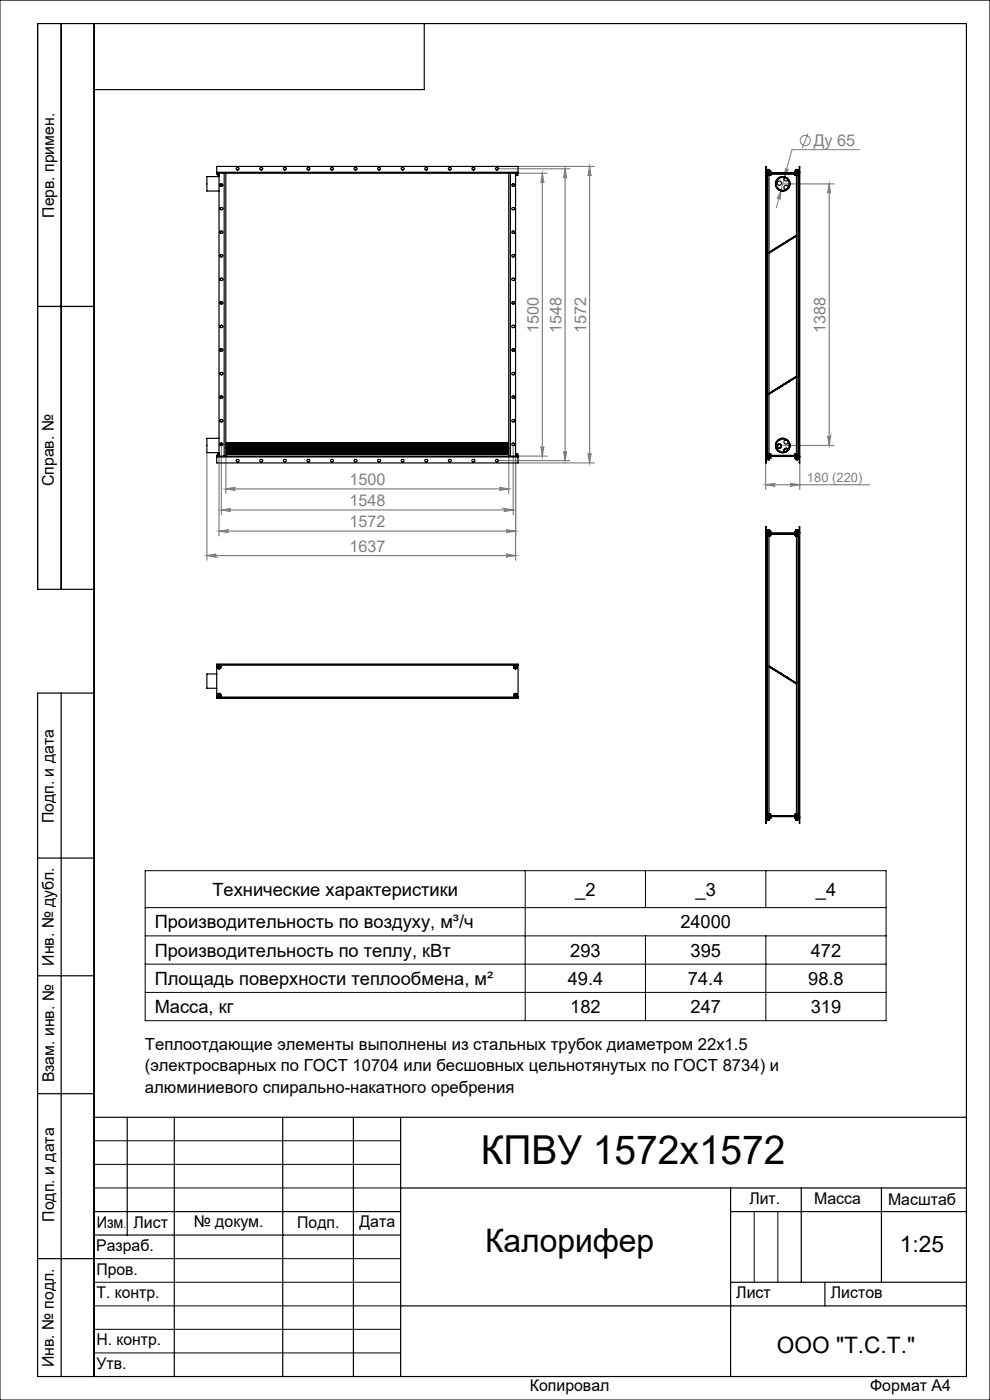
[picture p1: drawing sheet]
<svg xmlns="http://www.w3.org/2000/svg" width="210mm" height="297mm" viewBox="0 0 210 297" stroke-linecap="round" stroke-linejoin="round" font-family="sans-serif">
<defs><g id="words">
<text font-size="8.5" x="102" y="247">КПВУ 1572х1572</text>
<text font-size="6.9" x="102.9" y="265.6">Калорифер</text>
<g font-size="4.8">
<text x="190.9" y="265.6">1:25</text>
<text x="164.8" y="287">ООО &quot;Т.С.Т.&quot;</text>
</g>
<g font-size="3.9">
<text x="45.1" y="190.1">Технические характеристики</text>
<text x="122" y="190">_2</text>
<text x="147.5" y="190">_3</text>
<text x="173.1" y="190">_4</text>
<text x="32.8" y="196.9">Производительность по воздуху, м³/ч</text>
<text x="144.3" y="196.9">24000</text>
<text x="32.8" y="202.9">Производительность по теплу, кВт</text>
<text x="121" y="202.9">293</text>
<text x="146.5" y="202.9">395</text>
<text x="172" y="202.9">472</text>
<text x="32.8" y="208.9">Площадь поверхности теплообмена, м²</text>
<text x="120.4" y="208.9">49.4</text>
<text x="145.9" y="208.9">74.4</text>
<text x="171.4" y="208.9">98.8</text>
<text x="32.8" y="214.9">Масса, кг</text>
<text x="121" y="214.9">182</text>
<text x="146.5" y="214.9">247</text>
<text x="172" y="214.9">319</text>
</g>
<g font-size="3.5">
<text x="30.7" y="222.8">Теплоотдающие элементы выполнены из стальных трубок диаметром 22х1.5</text>
<text x="30.7" y="227.3">(электросварных по ГОСТ 10704 или бесшовных цельнотянутых по ГОСТ 8734) и</text>
<text x="30.7" y="231.8">алюминиевого спирально-накатного оребрения</text>
</g>
<g font-size="3.4" fill="#808080">
<text x="172.6" y="30.9">Ду 65</text>
<text x="114.3" y="70.6" transform="rotate(-90 114.3 70.6)">1500</text>
<text x="119.1" y="70.6" transform="rotate(-90 119.1 70.6)">1548</text>
<text x="124.3" y="70.6" transform="rotate(-90 124.3 70.6)">1572</text>
<text x="175.1" y="70.6" transform="rotate(-90 175.1 70.6)">1388</text>
<text x="74.1" y="102.9">1500</text>
<text x="74.1" y="107.4">1548</text>
<text x="74.1" y="111.9">1572</text>
<text x="74.1" y="117.1">1637</text>
</g>
<g font-size="3.4">
<text x="11.5" y="46.2" transform="rotate(-90 11.5 46.2)">Перв. примен.</text>
<text x="11.4" y="103.2" transform="rotate(-90 11.4 103.2)">Справ. №</text>
<text x="11.4" y="174.7" transform="rotate(-90 11.4 174.7)">Подп. и дата</text>
<text x="11.5" y="204.9" transform="rotate(-90 11.5 204.9)">Инв. № дубл.</text>
<text x="11.5" y="229.6" transform="rotate(-90 11.5 229.6)">Взам. инв. №</text>
<text x="159" y="255.5">Лит.</text>
<text x="172.7" y="255.5">Масса</text>
<text x="188.4" y="255.6">Масштаб</text>
<text x="11.5" y="259.2" transform="rotate(-90 11.5 259.2)">Подп. и дата</text>
<text x="20.5" y="260.4">Изм</text>
<text x="28.3" y="260.4">Лист</text>
<text x="41.1" y="260.4">№ докум.</text>
<text x="63.1" y="260.4">Подп.</text>
<text x="76.2" y="260.4">Дата</text>
<text x="20.4" y="265.4">Разраб.</text>
<text x="20.5" y="275.4">Т. контр.</text>
<text x="20.5" y="270.4">Пров.</text>
<text x="156.2" y="275.4">Лист</text>
<text x="176.2" y="275.4">Листов</text>
<text x="20.5" y="285.4">Н. контр.</text>
<text x="11.4" y="290" transform="rotate(-90 11.4 290)">Инв. № подл.</text>
<text x="20.5" y="290.4">Утв.</text>
<text x="112.4" y="295">Копировал</text>
<text x="184.6" y="295">Формат А4</text>
</g>
<text font-size="2.7" fill="#808080" x="171.2" y="102.2">180 (220)</text>
<text font-size="2.1" x="26.2" y="260.4">.</text>
</g></defs>
<g fill="none" stroke="#808080" stroke-width=".21">
<path d="M166.6 35.7a.31 .31 0 0 0 .2 .3 .31 .31 0 0 0 .4-.2l-.8 1.9zM171.4 28.3l-1.2 3.1M182.4 31.7h-14.4l-3.3 12.3M165.7 40.3l-.2 2a.31 .31 0 0 0-.3-.3 .31 .31 0 0 0-.3 .2z"/>
<circle cx="170.8" cy="29.8" r="1.07"/>
</g>
<g fill="none" stroke="#808080" stroke-width=".25">
<path d="M105.5 35.8h15.4M109.9 36.8h6.2M109.9 35.3h16.2M115 36.8l.4 2a.3 .3 0 0 0-.3-.3 .3 .3 0 0 0-.3 .3zM115 36.8v60M119.9 35.8v61.9M119.9 35.8l.3 2a.32 .32 0 0 0-.3-.3 .32 .32 0 0 0-.3 .3zM125.1 35.3l.3 2a.32 .32 0 0 0-.3-.3 .32 .32 0 0 0-.4 .3zM125.1 35.3v62.9M166.1 39h10.8M175.9 39l.3 2a.3 .3 0 0 0-.3-.3 .3 .3 0 0 0-.3 .3zM175.9 39v55.5"/>
<path d="M43.9 96.1v22.7M46.5 96.8v16.9M47 94.5v14.7M47.9 96.8v7.9M105.5 97.7h15.4M107.9 96.8v7.9M108.9 94.5v14.7M109.4 96.8v22M109.9 96.8h6.2M109.9 98.2h16.2M114.8 94.8a.3 .3 0 0 0 .3 .2 .3 .3 0 0 0 .3-.2l-.4 2zM119.6 95.7a.32 .32 0 0 0 .3 .3 .32 .32 0 0 0 .3-.3l-.3 2z"/>
<path d="M124.7 96.2a.32 .32 0 0 0 .4 .3 .32 .32 0 0 0 .3-.3l-.3 2zM162.4 98.2v5.7M166.1 94.5h10.8M169.7 98.2v5.7M175.6 92.5a.3 .3 0 0 0 .3 .3 .3 .3 0 0 0 .3-.3l-.3 2zM43.9 117.9l2-.4a.32 .32 0 0 0-.3 .4 .32 .32 0 0 0 .3 .3zM43.9 117.9h65.5M46.5 112.7l2-.3a.3 .3 0 0 0-.3 .3 .3 .3 0 0 0 .3 .3zM46.5 112.7h62.9M47 108.2l2-.3a.32 .32 0 0 0-.3 .3 .32 .32 0 0 0 .3 .3zM47 108.2h61.9M47.9 103.7l2-.3a.32 .32 0 0 0-.3 .3 .32 .32 0 0 0 .3 .3z"/>
<path d="M47.9 103.7h60M105.9 103.4l2 .3-2 .3a.32 .32 0 0 0 .3-.3 .32 .32 0 0 0-.3-.3zM106.9 107.9l2 .3-2 .3a.32 .32 0 0 0 .3-.3 .32 .32 0 0 0-.3-.3zM107.4 112.4l2 .3-2 .3a.3 .3 0 0 0 .2-.3 .3 .3 0 0 0-.2-.3zM107.4 117.5l2 .4-2 .3a.32 .32 0 0 0 .2-.3 .32 .32 0 0 0-.2-.4zM162.4 102.8h22M162.4 102.8l2-.3a.3 .3 0 0 0-.3 .3 .3 .3 0 0 0 .3 .3zM167.6 102.5l2.1 .3-2.1 .3a.3 .3 0 0 0 .3-.3 .3 .3 0 0 0-.3-.3z"/>
</g>
<g fill="none" stroke="#000" stroke-width=".21">
<path d="M0 0h210v297h-210zM30.8 184.7h157.2v31.8h-157.2zM30.8 198.5h157.2M30.8 192.5h157.2M111.4 184.7v31.8M136.9 184.7v7.8M136.9 198.5v18M162.5 184.7v7.8M162.5 198.5v18M30.8 204.5h157.2M30.8 210.5h157.2M20 242h65"/>
<path d="M20 247h65M20 252h65M160 257v15M165 257v15M20 267h65M20 272h65M20 277h65M20 282h65M20 287h65"/>
</g>
<g fill="none" stroke="#000" stroke-width=".25">
<path d="M13 5v120M20 5v287M90 5v14h-70M8 65h12M20 125h-12v-120h197v287h-197v-145h12M13 147v145M8 182h12M8 207h12M8 232h12M20 237h185M27 237v25M37 237v55"/>
<path d="M60 237v55M75 237v55M85 237v55M20 257h65M85 252h120M155 252v40M155 257h50M170 252v20M187 252v20M8 267h12M20 262h65M85 277h120"/>
<path d="M155 272h50M175 272v5"/>
</g>
<g fill="#808080">
<path d="M165.7 40.3l-.8 1.9a.31 .31 0 0 1 .3-.3 .31 .31 0 0 1 .3 .4zM166.6 35.7l-.2 2 .8-1.9a.31 .31 0 0 1-.4 .2 .31 .31 0 0 1-.2-.3z"/>
<path d="M162.4 102.8l2-.3a.3 .3 0 0 0-.3 .3 .3 .3 0 0 0 .3 .3zM167.6 102.5l2.1 .3-2.1 .3a.3 .3 0 0 0 .3-.3 .3 .3 0 0 0-.3-.3z"/>
<path d="M47.9 103.7l2-.3a.32 .32 0 0 0-.3 .3 .32 .32 0 0 0 .3 .3zM105.9 103.4l2 .3-2 .3a.32 .32 0 0 0 .3-.3 .32 .32 0 0 0-.3-.3zM46.5 112.7l2-.3a.3 .3 0 0 0-.3 .3 .3 .3 0 0 0 .3 .3zM107.4 112.4l2 .3-2 .3a.3 .3 0 0 0 .2-.3 .3 .3 0 0 0-.2-.3zM43.9 117.9l2-.4a.32 .32 0 0 0-.3 .4 .32 .32 0 0 0 .3 .3zM107.4 117.5l2 .4-2 .3a.32 .32 0 0 0 .2-.3 .32 .32 0 0 0-.2-.4z"/>
<path d="M115 36.8l.4 2a.3 .3 0 0 0-.3-.3 .3 .3 0 0 0-.3 .3zM114.8 94.8a.3 .3 0 0 0 .3 .2 .3 .3 0 0 0 .3-.2l-.4 2zM119.9 35.8l.3 2a.32 .32 0 0 0-.3-.3 .32 .32 0 0 0-.3 .3zM119.6 95.7a.32 .32 0 0 0 .3 .3 .32 .32 0 0 0 .3-.3l-.3 2zM125.1 35.3l.3 2a.32 .32 0 0 0-.3-.3 .32 .32 0 0 0-.4 .3zM124.7 96.2a.32 .32 0 0 0 .4 .3 .32 .32 0 0 0 .3-.3l-.3 2zM175.9 39l.3 2a.3 .3 0 0 0-.3-.3 .3 .3 0 0 0-.3 .3zM175.6 92.5a.3 .3 0 0 0 .3 .3 .3 .3 0 0 0 .3-.3l-.3 2z"/>
<path d="M47 108.2l2-.3a.32 .32 0 0 0-.3 .3 .32 .32 0 0 0 .3 .3zM106.9 107.9l2 .3-2 .3a.32 .32 0 0 0 .3-.3 .32 .32 0 0 0-.3-.3z"/>
</g>
<g fill="none" stroke="#000" stroke-width=".25">
<path d="M46 36.5v.3M46 36.5h63.9M46 36.8h1.6M46 36.5v-1.2h63.9v1.2M46 36.8l.5 .1M46.1 36.9l.4 .1M46.1 37.2h.1M46.1 37.2h.3M46.1 37v.2M46.2 37.2h.2M46.2 37v.2M46.4 37v.2"/>
<path d="M46.5 37.5h-2.6v3h2.6M46.5 36.8v60M46.9 39v.5M47.6 36.8h.3M47.6 36.8v60M47.9 36.8h60.4M47.9 36.8v60M107.9 36.8v60M108.3 36.8h1.6M108.3 36.8v60M109.1 39.1v.3M109.4 36.8v60"/>
<path d="M109.4 37.2h.3M109.4 37v.2M109.7 37.2h.1M109.7 37v.2M109.7 36.9l-.3 .1M109.9 36.5v.3M109.9 36.8l-.5 .1M162.4 36.5l.2 .3v60M162.4 36.5h.1M162.4 36.8h7.3v60h-7.3zM162.4 36.5v-1.2l.1 1.2M162.5 36.5l.1 .2h6.9v-.2"/>
<path d="M162.6 36.6l.8 .1M162.6 36.9h6.8M162.7 36.6h.1M162.7 36.3h.1M162.7 37.2h.2M162.7 37.2h.1M162.7 37.2h.7M162.7 36.3v.9M162.8 37v59.6M162.8 36.6h.1M162.8 36.3h.1M162.8 36h.4"/>
<path d="M162.8 36v.6M162.9 36.6h.3M162.9 36.3h.3M162.9 37.2h.3M162.9 35.9l.3 .1M162.9 37v.2M162.9 35.9l-.1 .1M163.1 37.2v16.3l5.8-3.6v-12.7M163.2 36.6h.1M163.2 36.3h.2M163.2 37.2h.1M163.2 36.3v.3"/>
<path d="M163.2 37v.2M163.2 36.6h.2M163.2 36v.6M163.3 37.2h.1M163.3 37v.2M163.4 36.3h-.7M163.4 36.6h.1M163.4 36.3h.1M163.4 37.2h.1M163.4 36.3v.3M163.4 37v.2M163.4 36.9l-.8 .1"/>
<path d="M163.4 36.9h5.2M166.4 37.7a.47 .47 0 0 0 .1 .6 .47 .47 0 0 0 .6-.1M166.5 37.5v.1M167.2 39.7a.46 .46 0 0 0-.8-.3 .46 .46 0 0 0 .3 .8M168.6 36.7l.8-.1v.4l-.8-.1M168.7 36.3h.1M168.7 36.6h.1M168.7 37.2h.1M168.7 36.3v.3M168.7 37v.2M168.7 36.3h.7M168.7 37.2h.7"/>
<path d="M168.8 37.2h.1M168.8 37v.2M168.8 36.3h.1M168.8 36.6h.1M168.8 36h.4M168.8 36v.6M168.9 36.3h.3M168.9 36.6h.3M168.9 37.2h.3M168.9 35.9l.3 .1M168.9 37v.2M168.9 35.9l-.1 .1"/>
<path d="M169.2 36.3h.2M169.2 36.6h.1M169.2 37.2h.2M169.2 36.3v.3M169.2 37v.2M169.2 36.6h.2M169.2 36v.6M169.3 37v59.6M169.4 36.3h.1M169.4 36.6h.1M169.4 37.2h.1M169.4 36.3v.3"/>
<path d="M169.4 37v.2M169.5 36.8l-.1 60 .3 .1M169.5 36.5h.2M169.5 36.5v-1.2l.2 1.2M169.7 36.5l-.3 .3M46.7 44.1v.3M46.7 49.1v.3M46.7 54.1v.3M46.7 59.1v.3M109.1 44.1v.3M109.1 49.1v.3M109.1 54.1v.3"/>
<path d="M109.1 59.1v.3M163.1 53.7l5.8-3.6v29.7l-5.8 3.7zM163.2 53.5h.1M163.2 53.5l.1 .1M163.3 53.5v.1M165.1 40.2h.1M165.4 40.2l.2 .1M165.7 40.5h.1M168.8 50l-5.6 3.5M168.8 50v.1M168.8 50.1l-5.5 3.4M168.8 50.1h.1"/>
<path d="M46.7 64.1v.3M46.7 69.1v.3M46.7 74.1v.3M46.7 79.1v.3M109.1 64.1v.3M109.1 69.1v.3M109.1 74.1v.3M109.1 79.1v.3M168.8 79.9l-5.6 3.5M168.8 79.9v.1M46 96.8v.1M46 96.9v1.3h63.9v-1.3"/>
<path d="M46 96.9h63.9M46 96.8h1.6M46.1 96.3h.1M46.1 96.3h.3M46.1 96.3v.3M46.2 96.3h.2M46.2 96.3v.3M46.4 96.3v.3M46.5 93h-2.6v3h2.6M46.5 96.6h-.4M46.5 96.6h-.5v.2M46.7 84.1v.3"/>
<path d="M46.7 89.1v.3M46.9 94v.5M47.6 96.8h.3M47.9 96.8h60.4M47.9 96h.3M47.9 94.2h.3M48.2 93.9v.9M48.2 93.9v1.2M48.2 94.8v1.5M48.2 95.1v1.2M48.2 93.9h.1M48.2 94.8v.3"/>
<path d="M48.2 96.3h.1M48.2 94.8h.1M48.2 94.2v.9M48.2 95.1v.9M48.2 93.9v.3M48.2 96v.3M48.2 94.2h.3M48.2 96h.3M48.4 93.9v.9M48.4 93.9v1.2M48.4 94.8v1.5M48.4 95.1v1.2"/>
<path d="M48.4 93.9h.1M48.4 94.8v.3M48.4 96.3h.1M48.4 94.8h.1M48.5 94.2v.9M48.5 95.1v.9M48.5 95.1h-.6M48.5 96l.1 .3M48.6 93.9h.1M48.6 96.3h.1M48.6 94.8h.1M48.6 93.9v.9"/>
<path d="M48.6 94.8v1.5M48.6 93.9v.3M48.6 93.9l-.1 .3M48.6 94.8v.3M48.6 94.8l-.1 .3M48.6 94.2v.9M48.6 95.1v.9M48.6 95.1h.5M48.6 94.2h.5M48.6 96v.3M48.6 96h.5M48.8 93.9v.9"/>
<path d="M48.8 93.9v1.2M48.8 94.8v1.5M48.8 95.1v1.2M48.8 93.9h.1M48.8 94.8v.3M48.8 96.3h.1M48.8 94.8h.1M49 93.9v.9M49 93.9v1.2M49 94.8v1.5M49 95.1v1.2M49 93.9h.1"/>
<path d="M49 94.8v.3M49 96.3h.1M49 94.8h.1M49.1 94.2v.9M49.1 95.1v.9M49.1 96l.1 .3M49.2 93.9h.1M49.2 96.3h.1M49.2 94.8h.1M49.2 93.9v.9M49.2 94.8v1.5M49.2 93.9v.3"/>
<path d="M49.2 93.9l-.1 .3M49.2 94.8v.3M49.2 94.8l-.1 .3M49.2 94.2v.9M49.2 95.1v.9M49.2 95.1h.5M49.2 94.2h.5M49.2 96v.3M49.2 96h.5M49.4 94.2v.9M49.4 95.1v.9M49.4 93.9h.1"/>
<path d="M49.4 93.9v.3M49.4 94.8v.3M49.4 96v.3M49.4 96.3h.1M49.4 94.8h.1M49.4 93.9v.9M49.4 94.8v1.5M49.6 94.2v.9M49.6 95.1v.9M49.6 93.9h.1M49.6 93.9v.3M49.6 94.8v.3"/>
<path d="M49.6 96v.3M49.6 96.3h.1M49.6 94.8h.1M49.6 93.9v.9M49.6 94.8v1.5M49.7 94.2v.9M49.7 95.1v.9M49.7 96l.1 .3M49.8 93.9h.1M49.8 96.3h.1M49.8 94.8h.1M49.8 93.9v.9"/>
<path d="M49.8 94.8v1.5M49.8 93.9v.3M49.8 93.9l-.1 .3M49.8 94.8v.3M49.8 94.8l-.1 .3M49.8 94.2v.9M49.8 95.1v.9M49.8 95.1h.5M49.8 94.2h.5M49.8 96v.3M49.8 96h.5M50 93.9v.9"/>
<path d="M50 93.9v1.2M50 94.8v1.5M50 95.1v1.2M50 93.9h.1M50 94.8v.3M50 96.3h.1M50 94.8h.1M50.2 93.9v.9M50.2 93.9v1.2M50.2 94.8v1.5M50.2 95.1v1.2M50.2 93.9h.1"/>
<path d="M50.2 94.8v.3M50.2 96.3h.1M50.2 94.8h.1M50.3 94.2v.9M50.3 95.1v.9M50.3 96l.1 .3M50.4 93.9h.1M50.4 96.3h.1M50.4 94.8h.1M50.4 93.9v.9M50.4 94.8v1.5M50.4 93.9v.3"/>
<path d="M50.4 93.9l-.1 .3M50.4 94.8v.3M50.4 94.8l-.1 .3M50.4 94.2v.9M50.4 95.1v.9M50.4 95.1h.5M50.4 94.2h.5M50.4 96v.3M50.4 96h.5M50.6 93.9v.9M50.6 93.9v1.2M50.6 94.8v1.5"/>
<path d="M50.6 95.1v1.2M50.6 93.9h.1M50.6 94.8v.3M50.6 96.3h.1M50.6 94.8h.1M50.8 93.9v.9M50.8 93.9v1.2M50.8 94.8v1.5M50.8 95.1v1.2M50.8 93.9h.1M50.8 94.8v.3M50.8 96.3h.1"/>
<path d="M50.8 94.8h.1M50.9 94.2v.9M50.9 95.1v.9M50.9 96l.1 .3M51 93.9h.1M51 96.3h.1M51 94.8h.1M51 93.9v.9M51 94.8v1.5M51 93.9v.3M51 93.9l-.1 .3M51 94.8l-.1 .3"/>
<path d="M51 94.8v.3M51 94.2v.9M51 95.1v.9M51 95.1h.5M51 94.2h.5M51 96v.3M51 96h.5M51.2 94.2v.9M51.2 95.1v.9M51.2 93.9h.1M51.2 96.3h.1M51.2 94.8h.1"/>
<path d="M51.2 93.9v.9M51.2 94.8v1.5M51.2 93.9v.3M51.2 94.8v.3M51.2 96v.3M51.4 94.2v.9M51.4 94.8v1.5M51.4 95.1v.9M51.4 93.9h.1M51.4 93.9v.3M51.4 94.8v.3M51.4 96v.3"/>
<path d="M51.4 96.3h.1M51.4 94.8h.1M51.4 93.9v.9M51.5 94.2v.9M51.5 95.1v.9M51.5 96l.1 .3M51.6 93.9h.1M51.6 96.3h.1M51.6 94.8h.1M51.6 93.9v.9M51.6 94.8v1.5M51.6 93.9v.3"/>
<path d="M51.6 93.9l-.1 .3M51.6 94.8v.3M51.6 94.8l-.1 .3M51.6 94.2v.9M51.6 95.1v.9M51.6 95.1h.5M51.6 94.2h.5M51.6 96v.3M51.6 96h.5M51.8 95.1v1.2M51.8 93.9h.1M51.8 96.3h.1"/>
<path d="M51.8 94.8h.1M51.8 93.9v1.2M51.8 93.9v.9M51.8 94.8v1.5M51.8 94.8v.3M52 93.9v.9M52 93.9v1.2M52 94.8v1.5M52 95.1v1.2M52 93.9h.1M52 94.8v.3M52 96.3h.1"/>
<path d="M52 94.8h.1M52.1 94.2v.9M52.1 95.1v.9M52.1 96l.1 .3M52.2 93.9h.1M52.2 96.3h.1M52.2 94.8h.1M52.2 93.9v.9M52.2 94.8v1.5M52.2 93.9v.3M52.2 93.9l-.1 .3M52.2 94.8v.3"/>
<path d="M52.2 94.8l-.1 .3M52.2 94.2v.9M52.2 95.1v.9M52.2 95.1h.5M52.2 94.2h.5M52.2 96v.3M52.2 96h.5M52.4 95.1v1.2M52.4 93.9h.1M52.4 96.3h.1M52.4 94.8h.1M52.4 93.9v1.2"/>
<path d="M52.4 93.9v.9M52.4 94.8v1.5M52.4 94.8v.3M52.6 93.9v.9M52.6 93.9v1.2M52.6 94.8v1.5M52.6 95.1v1.2M52.6 93.9h.1M52.6 94.8v.3M52.6 96.3h.1M52.6 94.8h.1M52.7 94.2v.9"/>
<path d="M52.7 95.1v.9M52.7 96l.1 .3M52.8 93.9h.1M52.8 96.3h.1M52.8 94.8h.1M52.8 93.9v.9M52.8 94.8v1.5M52.8 93.9l-.1 .3M52.8 93.9v.3M52.8 94.8v.3M52.8 94.8l-.1 .3M52.8 94.2v.9"/>
<path d="M52.8 95.1v.9M52.8 95.1h.5M52.8 94.2h.5M52.8 96v.3M52.8 96h.5M53 94.2v.9M53 95.1v.9M53 93.9h.1M53 96.3h.1M53 94.8h.1M53 93.9v.9M53 94.8v1.5"/>
<path d="M53 93.9v.3M53 94.8v.3M53 96v.3M53.2 94.2v.9M53.2 94.8v1.5M53.2 95.1v.9M53.2 93.9h.1M53.2 93.9v.3M53.2 94.8v.3M53.2 96v.3M53.2 96.3h.1M53.2 94.8h.1"/>
<path d="M53.2 93.9v.9M53.3 94.2v.9M53.3 95.1v.9M53.3 96l.1 .3M53.4 93.9h.1M53.4 96.3h.1M53.4 94.8h.1M53.4 93.9v.9M53.4 94.8v1.5M53.4 93.9v.3M53.4 93.9l-.1 .3M53.4 94.8v.3"/>
<path d="M53.4 94.8l-.1 .3M53.4 94.2v.9M53.4 95.1v.9M53.4 95.1h2.6M53.4 94.2h2.6M53.4 96v.3M53.4 96h2.6M53.6 94.2v.9M53.6 95.1v.9M53.6 93.9h.1M53.6 96.3h.1M53.6 94.8h.1"/>
<path d="M53.6 93.9v.9M53.6 94.8v1.5M53.6 93.9v.3M53.6 94.8v.3M53.6 96v.3M53.8 94.2v.9M53.8 95.1v.9M53.8 93.9h.1M53.8 93.9v.3M53.8 94.8v.3M53.8 96v.3M53.8 96.3h.1"/>
<path d="M53.8 94.8h.1M53.8 93.9v.9M53.8 94.8v1.5M54 93.9h.1M54 96.3h.1M54 94.8h.1M54 93.9v.9M54 94.2v.9M54 94.8v1.5M54 95.1v.9M54 93.9v.3M54 94.8v.3"/>
<path d="M54 96v.3M54.2 95.1v1.2M54.2 93.9h.1M54.2 96.3h.1M54.2 94.8h.1M54.2 93.9v1.2M54.2 93.9v.9M54.2 94.8v1.5M54.2 94.8v.3M54.4 93.9v.9M54.4 93.9v1.2M54.4 94.8v1.5"/>
<path d="M54.4 95.1v1.2M54.4 93.9h.1M54.4 94.8v.3M54.4 96.3h.1M54.4 94.8h.1M54.6 93.9h.1M54.6 96.3h.1M54.6 94.8h.1M54.6 93.9v1.2M54.6 93.9v.9M54.6 94.8v1.5M54.6 95.1v1.2"/>
<path d="M54.6 94.8v.3M54.8 95.1v1.2M54.8 93.9h.1M54.8 96.3h.1M54.8 94.8h.1M54.8 93.9v1.2M54.8 93.9v.9M54.8 94.8v1.5M54.8 94.8v.3M55 93.9v.9M55 93.9v1.2M55 94.8v1.5"/>
<path d="M55 95.1v1.2M55 93.9h.1M55 94.8v.3M55 96.3h.1M55 94.8h.1M55.2 93.9h.1M55.2 96.3h.1M55.2 94.8h.1M55.2 93.9v1.2M55.2 93.9v.9M55.2 94.8v1.5M55.2 95.1v1.2"/>
<path d="M55.2 94.8v.3M55.4 94.2v.9M55.4 95.1v.9M55.4 93.9h.1M55.4 96.3h.1M55.4 94.8h.1M55.4 93.9v.9M55.4 94.8v1.5M55.4 93.9v.3M55.4 94.8v.3M55.4 96v.3M55.6 94.2v.9"/>
<path d="M55.6 95.1v.9M55.6 93.9h.1M55.6 93.9v.3M55.6 94.8v.3M55.6 96v.3M55.6 96.3h.1M55.6 94.8h.1M55.6 93.9v.9M55.6 94.8v1.5M55.8 93.9h.1M55.8 96.3h.1M55.8 94.8h.1"/>
<path d="M55.8 93.9v.9M55.8 94.2v.9M55.8 94.8v1.5M55.8 95.1v.9M55.8 93.9v.3M55.8 94.8v.3M55.8 96v.3M56 94.2v.9M56 95.1v.9M56 96v.3M56 93.9h.1M56 96.3h.1"/>
<path d="M56 94.8h.1M56 93.9v.9M56 94.8v1.5M56 93.9v.3M56 94.8v.3M56 95.1h.6M56 94.2h.6M56 96h.6M56.2 93.9v.9M56.2 93.9v1.2M56.2 94.8v1.5M56.2 95.1v1.2"/>
<path d="M56.2 93.9h.1M56.2 94.8v.3M56.2 96.3h.1M56.2 94.8h.1M56.4 93.9h.1M56.4 96.3h.1M56.4 94.8h.1M56.4 93.9v1.2M56.4 93.9v.9M56.4 94.8v1.5M56.4 95.1v1.2M56.4 94.8v.3"/>
<path d="M56.6 94.2v.9M56.6 95.1v.9M56.6 96v.3M56.6 93.9h.1M56.6 96.3h.1M56.6 94.8h.1M56.6 93.9v.9M56.6 94.8v1.5M56.6 93.9v.3M56.6 94.8v.3M56.6 95.1h.5M56.6 94.2h.5"/>
<path d="M56.6 96h.5M56.8 93.9v.9M56.8 93.9v1.2M56.8 94.8v1.5M56.8 95.1v1.2M56.8 93.9h.1M56.8 94.8v.3M56.8 96.3h.1M56.8 94.8h.1M57 93.9h.1M57 96.3h.1M57 94.8h.1"/>
<path d="M57 93.9v1.2M57 93.9v.9M57 94.8v1.5M57 95.1v1.2M57 94.8v.3M57.1 94.2v.9M57.1 95.1v.9M57.1 96l.1 .3M57.2 93.9h.1M57.2 96.3h.1M57.2 94.8h.1M57.2 93.9v.9"/>
<path d="M57.2 94.8v1.5M57.2 93.9v.3M57.2 93.9l-.1 .3M57.2 94.8l-.1 .3M57.2 94.8v.3M57.2 94.2v.9M57.2 95.1v.9M57.2 95.1h.5M57.2 94.2h.5M57.2 96v.3M57.2 96h.5M57.4 94.2v.9"/>
<path d="M57.4 94.8v1.5M57.4 95.1v.9M57.4 93.9h.1M57.4 93.9v.3M57.4 94.8v.3M57.4 96v.3M57.4 96.3h.1M57.4 94.8h.1M57.4 93.9v.9M57.6 93.9h.1M57.6 96.3h.1M57.6 94.8h.1"/>
<path d="M57.6 93.9v.9M57.6 94.2v.9M57.6 94.8v1.5M57.6 95.1v.9M57.6 93.9v.3M57.6 94.8v.3M57.6 96v.3M57.7 94.2v.9M57.7 95.1v.9M57.7 96l.1 .3M57.8 93.9h.1M57.8 96.3h.1"/>
<path d="M57.8 94.8h.1M57.8 93.9v.9M57.8 94.8v1.5M57.8 93.9v.3M57.8 93.9l-.1 .3M57.8 94.8v.3M57.8 94.8l-.1 .3M57.8 94.2v.9M57.8 95.1v.9M57.8 95.1h.5M57.8 94.2h.5M57.8 96v.3"/>
<path d="M57.8 96h.5M58 93.9v.9M58 93.9v1.2M58 94.8v1.5M58 95.1v1.2M58 93.9h.1M58 94.8v.3M58 96.3h.1M58 94.8h.1M58.2 93.9h.1M58.2 96.3h.1M58.2 94.8h.1"/>
<path d="M58.2 93.9v.9M58.2 93.9v1.2M58.2 94.8v1.5M58.2 95.1v1.2M58.2 94.8v.3M58.3 94.2v.9M58.3 95.1v.9M58.3 96l.1 .3M58.4 93.9h.1M58.4 96.3h.1M58.4 94.8h.1M58.4 93.9v.9"/>
<path d="M58.4 94.8v1.5M58.4 93.9l-.1 .3M58.4 93.9v.3M58.4 94.8v.3M58.4 94.8l-.1 .3M58.4 94.2v.9M58.4 95.1v.9M58.4 95.1h.5M58.4 94.2h.5M58.4 96v.3M58.4 96h.5M58.6 93.9v.9"/>
<path d="M58.6 93.9v1.2M58.6 94.8v1.5M58.6 95.1v1.2M58.6 93.9h.1M58.6 94.8v.3M58.6 96.3h.1M58.6 94.8h.1M58.8 93.9v.9M58.8 93.9v1.2M58.8 94.8v1.5M58.8 95.1v1.2M58.8 93.9h.1"/>
<path d="M58.8 94.8v.3M58.8 96.3h.1M58.8 94.8h.1M58.9 94.2v.9M58.9 95.1v.9M58.9 96l.1 .3M59 93.9h.1M59 96.3h.1M59 94.8h.1M59 93.9v.9M59 94.8v1.5M59 93.9v.3"/>
<path d="M59 93.9l-.1 .3M59 94.8l-.1 .3M59 94.8v.3M59 94.2v.9M59 95.1v.9M59 95.1h.5M59 94.2h.5M59 96v.3M59 96h.5M59.2 94.2v.9M59.2 95.1v.9M59.2 93.9h.1"/>
<path d="M59.2 93.9v.3M59.2 94.8v.3M59.2 96v.3M59.2 96.3h.1M59.2 94.8h.1M59.2 93.9v.9M59.2 94.8v1.5M59.4 94.2v.9M59.4 95.1v.9M59.4 93.9h.1M59.4 93.9v.3M59.4 94.8v.3"/>
<path d="M59.4 96v.3M59.4 96.3h.1M59.4 94.8h.1M59.4 93.9v.9M59.4 94.8v1.5M59.5 94.2v.9M59.5 95.1v.9M59.5 96l.1 .3M59.6 93.9h.1M59.6 96.3h.1M59.6 94.8h.1M59.6 93.9v.9"/>
<path d="M59.6 94.8v1.5M59.6 93.9v.3M59.6 93.9l-.1 .3M59.6 94.8v.3M59.6 94.8l-.1 .3M59.6 94.2v.9M59.6 95.1v.9M59.6 95.1h.5M59.6 94.2h.5M59.6 96v.3M59.6 96h.5M59.8 93.9v.9"/>
<path d="M59.8 93.9v1.2M59.8 94.8v1.5M59.8 95.1v1.2M59.8 93.9h.1M59.8 94.8v.3M59.8 96.3h.1M59.8 94.8h.1M60 93.9v.9M60 93.9v1.2M60 94.8v1.5M60 95.1v1.2M60 93.9h.1"/>
<path d="M60 94.8v.3M60 96.3h.1M60 94.8h.1M60.1 94.2v.9M60.1 95.1v.9M60.1 96l.1 .3M60.2 93.9h.1M60.2 96.3h.1M60.2 94.8h.1M60.2 93.9v.9M60.2 94.8v1.5M60.2 93.9v.3"/>
<path d="M60.2 93.9l-.1 .3M60.2 94.8v.3M60.2 94.8l-.1 .3M60.2 94.2v.9M60.2 95.1v.9M60.2 95.1h.5M60.2 94.2h.5M60.2 96v.3M60.2 96h.5M60.4 93.9v.9M60.4 93.9v1.2M60.4 94.8v1.5"/>
<path d="M60.4 95.1v1.2M60.4 93.9h.1M60.4 94.8v.3M60.4 96.3h.1M60.4 94.8h.1M60.6 93.9v.9M60.6 93.9v1.2M60.6 94.8v1.5M60.6 95.1v1.2M60.6 93.9h.1M60.6 94.8v.3M60.6 96.3h.1"/>
<path d="M60.6 94.8h.1M60.7 94.2v.9M60.7 95.1v.9M60.7 96l.1 .3M60.8 93.9h.1M60.8 96.3h.1M60.8 94.8h.1M60.8 93.9v.9M60.8 94.8v1.5M60.8 93.9v.3M60.8 93.9l-.1 .3M60.8 94.8v.3"/>
<path d="M60.8 94.8l-.1 .3M60.8 94.2v.9M60.8 95.1v.9M60.8 95.1h.5M60.8 94.2h.5M60.8 96v.3M60.8 96h.5M61 94.2v.9M61 94.8v1.5M61 95.1v.9M61 93.9h.1M61 93.9v.3"/>
<path d="M61 94.8v.3M61 96v.3M61 96.3h.1M61 94.8h.1M61 93.9v.9M61.2 94.2v.9M61.2 95.1v.9M61.2 93.9h.1M61.2 93.9v.3M61.2 94.8v.3M61.2 96v.3M61.2 96.3h.1"/>
<path d="M61.2 94.8h.1M61.2 93.9v.9M61.2 94.8v1.5M61.3 94.2v.9M61.3 95.1v.9M61.3 96l.1 .3M61.4 93.9h.1M61.4 96.3h.1M61.4 94.8h.1M61.4 93.9v.9M61.4 94.8v1.5M61.4 93.9l-.1 .3"/>
<path d="M61.4 93.9v.3M61.4 94.8l-.1 .3M61.4 94.8v.3M61.4 94.2v.9M61.4 95.1v.9M61.4 95.1h.5M61.4 94.2h.5M61.4 96v.3M61.4 96h.5M61.6 93.9v.9M61.6 93.9v1.2M61.6 94.8v1.5"/>
<path d="M61.6 95.1v1.2M61.6 93.9h.1M61.6 94.8v.3M61.6 96.3h.1M61.6 94.8h.1M61.8 94.2v.9M61.8 94.8v1.5M61.8 95.1v.9M61.8 93.9h.1M61.8 93.9v.3M61.8 94.8v.3M61.8 96v.3"/>
<path d="M61.8 96.3h.1M61.8 94.8h.1M61.8 93.9v.9M61.9 94.2v.9M61.9 95.1v.9M61.9 96l.1 .3M62 93.9h.1M62 96.3h.1M62 94.8h.1M62 93.9v.9M62 94.8v1.5M62 93.9v.3"/>
<path d="M62 93.9l-.1 .3M62 94.8v.3M62 94.8l-.1 .3M62 94.2v.9M62 95.1v.9M62 95.1h.5M62 94.2h.5M62 96v.3M62 96h.5M62.2 93.9v.9M62.2 93.9v1.2M62.2 94.8v1.5"/>
<path d="M62.2 95.1v1.2M62.2 93.9h.1M62.2 94.8v.3M62.2 96.3h.1M62.2 94.8h.1M62.4 93.9v.9M62.4 93.9v1.2M62.4 94.8v1.5M62.4 95.1v1.2M62.4 93.9h.1M62.4 94.8v.3M62.4 96.3h.1"/>
<path d="M62.4 94.8h.1M62.5 94.2v.9M62.5 95.1v.9M62.5 96l.1 .3M62.6 93.9h.1M62.6 96.3h.1M62.6 94.8h.1M62.6 93.9v.9M62.6 94.8v1.5M62.6 93.9l-.1 .3M62.6 93.9v.3M62.6 94.8v.3"/>
<path d="M62.6 94.8l-.1 .3M62.6 94.2v.9M62.6 95.1v.9M62.6 95.1h.5M62.6 94.2h.5M62.6 96v.3M62.6 96h.5M62.8 93.9v.9M62.8 93.9v1.2M62.8 94.8v1.5M62.8 95.1v1.2M62.8 93.9h.1"/>
<path d="M62.8 94.8v.3M62.8 96.3h.1M62.8 94.8h.1M63 93.9v.9M63 93.9v1.2M63 94.8v1.5M63 95.1v1.2M63 93.9h.1M63 94.8v.3M63 96.3h.1M63 94.8h.1M63.1 94.2v.9"/>
<path d="M63.1 95.1v.9M63.1 96l.1 .3M63.2 93.9h.1M63.2 96.3h.1M63.2 94.8h.1M63.2 93.9v.9M63.2 94.8v1.5M63.2 93.9l-.1 .3M63.2 93.9v.3M63.2 94.8l-.1 .3M63.2 94.8v.3M63.2 94.2v.9"/>
<path d="M63.2 95.1v.9M63.2 95.1h.5M63.2 94.2h.5M63.2 96v.3M63.2 96h.5M63.4 94.2v.9M63.4 95.1v.9M63.4 93.9h.1M63.4 93.9v.3M63.4 94.8v.3M63.4 96v.3M63.4 96.3h.1"/>
<path d="M63.4 94.8h.1M63.4 93.9v.9M63.4 94.8v1.5M63.6 94.2v.9M63.6 95.1v.9M63.6 93.9h.1M63.6 93.9v.3M63.6 94.8v.3M63.6 96v.3M63.6 96.3h.1M63.6 94.8h.1M63.6 93.9v.9"/>
<path d="M63.6 94.8v1.5M63.7 94.2v.9M63.7 95.1v.9M63.7 96l.1 .3M63.8 93.9h.1M63.8 96.3h.1M63.8 94.8h.1M63.8 93.9v.9M63.8 94.8v1.5M63.8 93.9v.3M63.8 93.9l-.1 .3M63.8 94.8v.3"/>
<path d="M63.8 94.8l-.1 .3M63.8 94.2v.9M63.8 95.1v.9M63.8 95.1h.5M63.8 94.2h.5M63.8 96v.3M63.8 96h.5M64 93.9v.9M64 93.9v1.2M64 94.8v1.5M64 95.1v1.2M64 93.9h.1"/>
<path d="M64 94.8v.3M64 96.3h.1M64 94.8h.1M64.2 93.9v.9M64.2 93.9v1.2M64.2 94.8v1.5M64.2 95.1v1.2M64.2 93.9h.1M64.2 94.8v.3M64.2 96.3h.1M64.2 94.8h.1M64.3 94.2v.9"/>
<path d="M64.3 95.1v.9M64.3 96l.1 .3M64.4 93.9h.1M64.4 96.3h.1M64.4 94.8h.1M64.4 93.9v.9M64.4 94.8v1.5M64.4 93.9v.3M64.4 93.9l-.1 .3M64.4 94.8v.3M64.4 94.8l-.1 .3M64.4 94.2v.9"/>
<path d="M64.4 95.1v.9M64.4 95.1h.5M64.4 94.2h.5M64.4 96v.3M64.4 96h.5M64.6 93.9v.9M64.6 93.9v1.2M64.6 94.8v1.5M64.6 95.1v1.2M64.6 93.9h.1M64.6 94.8v.3M64.6 96.3h.1"/>
<path d="M64.6 94.8h.1M64.8 93.9v.9M64.8 93.9v1.2M64.8 94.8v1.5M64.8 95.1v1.2M64.8 93.9h.1M64.8 94.8v.3M64.8 96.3h.1M64.8 94.8h.1M64.9 94.2v.9M64.9 95.1v.9M64.9 96l.1 .3"/>
<path d="M65 93.9h.1M65 96.3h.1M65 94.8h.1M65 93.9v.9M65 94.8v1.5M65 93.9v.3M65 93.9l-.1 .3M65 94.8v.3M65 94.8l-.1 .3M65 94.2v.9M65 95.1v.9M65 95.1h.5"/>
<path d="M65 94.2h.5M65 96v.3M65 96h.5M65.2 94.2v.9M65.2 95.1v.9M65.2 93.9h.1M65.2 93.9v.3M65.2 94.8v.3M65.2 96v.3M65.2 96.3h.1M65.2 94.8h.1M65.2 93.9v.9"/>
<path d="M65.2 94.8v1.5M65.4 94.2v.9M65.4 95.1v.9M65.4 93.9h.1M65.4 93.9v.3M65.4 94.8v.3M65.4 96v.3M65.4 96.3h.1M65.4 94.8h.1M65.4 93.9v.9M65.4 94.8v1.5M65.5 94.2v.9"/>
<path d="M65.5 95.1v.9M65.5 96l.1 .3M65.6 93.9h.1M65.6 96.3h.1M65.6 94.8h.1M65.6 93.9v.9M65.6 94.8v1.5M65.6 93.9v.3M65.6 93.9l-.1 .3M65.6 94.8v.3M65.6 94.8l-.1 .3M65.6 94.2v.9"/>
<path d="M65.6 95.1v.9M65.6 95.1h.5M65.6 94.2h.5M65.6 96v.3M65.6 96h.5M65.8 93.9v.9M65.8 93.9v1.2M65.8 94.8v1.5M65.8 95.1v1.2M65.8 93.9h.1M65.8 94.8v.3M65.8 96.3h.1"/>
<path d="M65.8 94.8h.1M66 93.9v.9M66 93.9v1.2M66 94.8v1.5M66 95.1v1.2M66 93.9h.1M66 94.8v.3M66 96.3h.1M66 94.8h.1M66.1 94.2v.9M66.1 95.1v.9M66.1 96l.1 .3"/>
<path d="M66.2 93.9h.1M66.2 96.3h.1M66.2 94.8h.1M66.2 93.9v.9M66.2 94.8v1.5M66.2 93.9v.3M66.2 93.9l-.1 .3M66.2 94.8v.3M66.2 94.8l-.1 .3M66.2 94.2v.9M66.2 95.1v.9M66.2 95.1h.5"/>
<path d="M66.2 94.2h.5M66.2 96v.3M66.2 96h.5M66.4 93.9v.9M66.4 93.9v1.2M66.4 94.8v1.5M66.4 95.1v1.2M66.4 93.9h.1M66.4 94.8v.3M66.4 96.3h.1M66.4 94.8h.1M66.6 93.9v.9"/>
<path d="M66.6 93.9v1.2M66.6 94.8v1.5M66.6 95.1v1.2M66.6 93.9h.1M66.6 94.8v.3M66.6 96.3h.1M66.6 94.8h.1M66.7 94.2v.9M66.7 95.1v.9M66.7 96l.1 .3M66.8 93.9h.1M66.8 96.3h.1"/>
<path d="M66.8 94.8h.1M66.8 93.9v.9M66.8 94.8v1.5M66.8 93.9v.3M66.8 93.9l-.1 .3M66.8 94.8v.3M66.8 94.8l-.1 .3M66.8 94.2v.9M66.8 95.1v.9M66.8 95.1h.5M66.8 94.2h.5M66.8 96v.3"/>
<path d="M66.8 96h.5M67 94.2v.9M67 95.1v.9M67 93.9h.1M67 93.9v.3M67 94.8v.3M67 96v.3M67 96.3h.1M67 94.8h.1M67 93.9v.9M67 94.8v1.5M67.2 94.2v.9"/>
<path d="M67.2 95.1v.9M67.2 93.9h.1M67.2 93.9v.3M67.2 94.8v.3M67.2 96v.3M67.2 96.3h.1M67.2 94.8h.1M67.2 93.9v.9M67.2 94.8v1.5M67.3 94.2v.9M67.3 95.1v.9M67.3 96l.1 .3"/>
<path d="M67.4 93.9h.1M67.4 96.3h.1M67.4 94.8h.1M67.4 93.9v.9M67.4 94.8v1.5M67.4 93.9v.3M67.4 93.9l-.1 .3M67.4 94.8v.3M67.4 94.8l-.1 .3M67.4 94.2v.9M67.4 95.1v.9M67.4 95.1h.5"/>
<path d="M67.4 94.2h.5M67.4 96v.3M67.4 96h.5M67.6 93.9v.9M67.6 93.9v1.2M67.6 94.8v1.5M67.6 95.1v1.2M67.6 93.9h.1M67.6 94.8v.3M67.6 96.3h.1M67.6 94.8h.1M67.8 93.9v.9"/>
<path d="M67.8 93.9v1.2M67.8 94.8v1.5M67.8 95.1v1.2M67.8 93.9h.1M67.8 94.8v.3M67.8 96.3h.1M67.8 94.8h.1M67.9 94.2v.9M67.9 95.1v.9M67.9 96l.1 .3M68 93.9h.1M68 96.3h.1"/>
<path d="M68 94.8h.1M68 93.9v.9M68 94.8v1.5M68 93.9v.3M68 93.9l-.1 .3M68 94.8v.3M68 94.8l-.1 .3M68 94.2v.9M68 95.1v.9M68 95.1h.5M68 94.2h.5M68 96v.3"/>
<path d="M68 96h.5M68.2 93.9v.9M68.2 93.9v1.2M68.2 94.8v1.5M68.2 95.1v1.2M68.2 93.9h.1M68.2 94.8v.3M68.2 96.3h.1M68.2 94.8h.1M68.4 93.9v.9M68.4 93.9v1.2M68.4 94.8v1.5"/>
<path d="M68.4 95.1v1.2M68.4 93.9h.1M68.4 94.8v.3M68.4 96.3h.1M68.4 94.8h.1M68.5 94.2v.9M68.5 95.1v.9M68.5 96l.1 .3M68.6 93.9h.1M68.6 96.3h.1M68.6 94.8h.1M68.6 93.9v.9"/>
<path d="M68.6 94.8v1.5M68.6 93.9v.3M68.6 93.9l-.1 .3M68.6 94.8v.3M68.6 94.8l-.1 .3M68.6 94.2v.9M68.6 95.1v.9M68.6 95.1h.5M68.6 94.2h.5M68.6 96v.3M68.6 96h.5M68.8 94.2v.9"/>
<path d="M68.8 95.1v.9M68.8 93.9h.1M68.8 93.9v.3M68.8 94.8v.3M68.8 96v.3M68.8 96.3h.1M68.8 94.8h.1M68.8 93.9v.9M68.8 94.8v1.5M69 93.9v.9M69 94.2v.9M69 95.1v.9"/>
<path d="M69 93.9h.1M69 93.9v.3M69 94.8v.3M69 96v.3M69 96.3h.1M69 94.8h.1M69 94.8v1.5M69.1 94.2v.9M69.1 95.1v.9M69.1 96l.1 .3M69.2 93.9h.1M69.2 96.3h.1"/>
<path d="M69.2 94.8h.1M69.2 93.9v.9M69.2 94.8v1.5M69.2 93.9v.3M69.2 93.9l-.1 .3M69.2 94.8v.3M69.2 94.8l-.1 .3M69.2 94.2v.9M69.2 95.1v.9M69.2 95.1h.5M69.2 94.2h.5M69.2 96v.3"/>
<path d="M69.2 96h.5M69.4 93.9v.9M69.4 93.9v1.2M69.4 94.8v1.5M69.4 95.1v1.2M69.4 93.9h.1M69.4 94.8v.3M69.4 96.3h.1M69.4 94.8h.1M69.6 93.9v.9M69.6 93.9v1.2M69.6 94.8v1.5"/>
<path d="M69.6 95.1v1.2M69.6 93.9h.1M69.6 94.8v.3M69.6 96.3h.1M69.6 94.8h.1M69.7 94.2v.9M69.7 95.1v.9M69.7 96l.1 .3M69.8 93.9h.1M69.8 96.3h.1M69.8 94.8h.1M69.8 93.9v.9"/>
<path d="M69.8 94.8v1.5M69.8 93.9v.3M69.8 93.9l-.1 .3M69.8 94.8v.3M69.8 94.8l-.1 .3M69.8 94.2v.9M69.8 95.1v.9M69.8 95.1h.5M69.8 94.2h.5M69.8 96v.3M69.8 96h.5M70 93.9v.9"/>
<path d="M70 93.9v1.2M70 94.8v1.5M70 95.1v1.2M70 93.9h.1M70 94.8v.3M70 96.3h.1M70 94.8h.1M70.2 93.9v.9M70.2 93.9v1.2M70.2 94.8v1.5M70.2 95.1v1.2M70.2 93.9h.1"/>
<path d="M70.2 94.8v.3M70.2 96.3h.1M70.2 94.8h.1M70.3 94.2v.9M70.3 95.1v.9M70.3 96l.1 .3M70.4 93.9h.1M70.4 96.3h.1M70.4 94.8h.1M70.4 93.9v.9M70.4 94.8v1.5M70.4 93.9v.3"/>
<path d="M70.4 93.9l-.1 .3M70.4 94.8v.3M70.4 94.8l-.1 .3M70.4 94.2v.9M70.4 95.1v.9M70.4 95.1h.5M70.4 94.2h.5M70.4 96v.3M70.4 96h.5M70.6 93.9v.9M70.6 93.9v1.2M70.6 94.8v1.5"/>
<path d="M70.6 95.1v1.2M70.6 93.9h.1M70.6 94.8v.3M70.6 96.3h.1M70.6 94.8h.1M70.8 93.9v.9M70.8 93.9v1.2M70.8 94.8v1.5M70.8 95.1v1.2M70.8 93.9h.1M70.8 94.8v.3M70.8 96.3h.1"/>
<path d="M70.8 94.8h.1M70.9 94.2v.9M70.9 95.1v.9M70.9 96l.1 .3M71 93.9h.1M71 96.3h.1M71 94.8h.1M71 93.9v.9M71 94.8v1.5M71 93.9v.3M71 93.9l-.1 .3M71 94.8v.3"/>
<path d="M71 94.8l-.1 .3M71 94.2v.9M71 95.1v.9M71 95.1h.5M71 94.2h.5M71 96v.3M71 96h.5M71.2 94.2v.9M71.2 95.1v.9M71.2 93.9h.1M71.2 93.9v.3M71.2 94.8v.3"/>
<path d="M71.2 96v.3M71.2 96.3h.1M71.2 94.8h.1M71.2 93.9v.9M71.2 94.8v1.5M71.4 94.2v.9M71.4 95.1v.9M71.4 93.9h.1M71.4 93.9v.3M71.4 94.8v.3M71.4 96v.3M71.4 96.3h.1"/>
<path d="M71.4 94.8h.1M71.4 93.9v.9M71.4 94.8v1.5M71.5 94.2v.9M71.5 95.1v.9M71.5 96l.1 .3M71.6 93.9h.1M71.6 96.3h.1M71.6 94.8h.1M71.6 93.9v.9M71.6 94.8v1.5M71.6 93.9v.3"/>
<path d="M71.6 93.9l-.1 .3M71.6 94.8v.3M71.6 94.8l-.1 .3M71.6 94.2v.9M71.6 95.1v.9M71.6 95.1h.5M71.6 94.2h.5M71.6 96v.3M71.6 96h.5M71.8 93.9v.9M71.8 93.9v1.2M71.8 94.8v1.5"/>
<path d="M71.8 95.1v1.2M71.8 93.9h.1M71.8 94.8v.3M71.8 96.3h.1M71.8 94.8h.1M72 93.9v.9M72 93.9v1.2M72 94.8v1.5M72 95.1v1.2M72 93.9h.1M72 94.8v.3M72 96.3h.1"/>
<path d="M72 94.8h.1M72.1 94.2v.9M72.1 95.1v.9M72.1 96l.1 .3M72.2 93.9h.1M72.2 96.3h.1M72.2 94.8h.1M72.2 93.9v.9M72.2 94.8v1.5M72.2 93.9v.3M72.2 93.9l-.1 .3M72.2 94.8v.3"/>
<path d="M72.2 94.8l-.1 .3M72.2 94.2v.9M72.2 95.1v.9M72.2 95.1h.5M72.2 94.2h.5M72.2 96v.3M72.2 96h.5M72.4 93.9v.9M72.4 93.9v1.2M72.4 94.8v1.5M72.4 95.1v1.2M72.4 93.9h.1"/>
<path d="M72.4 94.8v.3M72.4 96.3h.1M72.4 94.8h.1M72.6 93.9v.9M72.6 93.9v1.2M72.6 94.8v1.5M72.6 95.1v1.2M72.6 93.9h.1M72.6 94.8v.3M72.6 96.3h.1M72.6 94.8h.1M72.7 94.2v.9"/>
<path d="M72.7 95.1v.9M72.7 96l.1 .3M72.8 93.9h.1M72.8 96.3h.1M72.8 94.8h.1M72.8 93.9v.9M72.8 94.8v1.5M72.8 93.9v.3M72.8 93.9l-.1 .3M72.8 94.8v.3M72.8 94.8l-.1 .3M72.8 94.2v.9"/>
<path d="M72.8 95.1v.9M72.8 95.1h.5M72.8 94.2h.5M72.8 96v.3M72.8 96h.5M73 94.2v.9M73 95.1v.9M73 93.9h.1M73 93.9v.3M73 94.8v.3M73 96v.3M73 96.3h.1"/>
<path d="M73 94.8h.1M73 93.9v.9M73 94.8v1.5M73.2 94.2v.9M73.2 95.1v.9M73.2 93.9h.1M73.2 93.9v.3M73.2 94.8v.3M73.2 96v.3M73.2 96.3h.1M73.2 94.8h.1M73.2 93.9v.9"/>
<path d="M73.2 94.8v1.5M73.3 94.2v.9M73.3 95.1v.9M73.3 96l.1 .3M73.4 93.9h.1M73.4 96.3h.1M73.4 94.8h.1M73.4 93.9v.9M73.4 94.8v1.5M73.4 93.9l-.1 .3M73.4 93.9v.3M73.4 94.8v.3"/>
<path d="M73.4 94.8l-.1 .3M73.4 94.2v.9M73.4 95.1v.9M73.4 95.1h.5M73.4 94.2h.5M73.4 96v.3M73.4 96h.5M73.6 93.9v.9M73.6 93.9v1.2M73.6 94.8v1.5M73.6 95.1v1.2M73.6 93.9h.1"/>
<path d="M73.6 94.8v.3M73.6 96.3h.1M73.6 94.8h.1M73.8 93.9v.9M73.8 93.9v1.2M73.8 94.8v1.5M73.8 95.1v1.2M73.8 93.9h.1M73.8 94.8v.3M73.8 96.3h.1M73.8 94.8h.1M73.9 94.2v.9"/>
<path d="M73.9 95.1v.9M73.9 96l.1 .3M74 93.9h.1M74 96.3h.1M74 94.8h.1M74 93.9v.9M74 94.8v1.5M74 93.9l-.1 .3M74 93.9v.3M74 94.8v.3M74 94.8l-.1 .3M74 94.2v.9"/>
<path d="M74 95.1v.9M74 95.1h.5M74 94.2h.5M74 96v.3M74 96h.5M74.2 93.9v.9M74.2 93.9v1.2M74.2 94.8v1.5M74.2 95.1v1.2M74.2 93.9h.1M74.2 94.8v.3M74.2 96.3h.1"/>
<path d="M74.2 94.8h.1M74.4 93.9v.9M74.4 93.9v1.2M74.4 94.8v1.5M74.4 95.1v1.2M74.4 93.9h.1M74.4 94.8v.3M74.4 96.3h.1M74.4 94.8h.1M74.5 94.2v.9M74.5 95.1v.9M74.5 96l.1 .3"/>
<path d="M74.6 93.9h.1M74.6 96.3h.1M74.6 94.8h.1M74.6 93.9v.9M74.6 94.8v1.5M74.6 93.9v.3M74.6 93.9l-.1 .3M74.6 94.8l-.1 .3M74.6 94.8v.3M74.6 94.2v.9M74.6 95.1v.9M74.6 95.1h.5"/>
<path d="M74.6 94.2h.5M74.6 96v.3M74.6 96h.5M74.8 94.2v.9M74.8 95.1v.9M74.8 93.9h.1M74.8 93.9v.3M74.8 94.8v.3M74.8 96v.3M74.8 96.3h.1M74.8 94.8h.1M74.8 93.9v.9"/>
<path d="M74.8 94.8v1.5M75 94.2v.9M75 95.1v.9M75 93.9h.1M75 93.9v.3M75 94.8v.3M75 96v.3M75 96.3h.1M75 94.8h.1M75 93.9v.9M75 94.8v1.5M75.1 94.2v.9"/>
<path d="M75.1 95.1v.9M75.1 96l.1 .3M75.2 93.9h.1M75.2 96.3h.1M75.2 94.8h.1M75.2 93.9v.9M75.2 94.8v1.5M75.2 93.9v.3M75.2 93.9l-.1 .3M75.2 94.8v.3M75.2 94.8l-.1 .3M75.2 94.2v.9"/>
<path d="M75.2 95.1v.9M75.2 95.1h.5M75.2 94.2h.5M75.2 96v.3M75.2 96h.5M75.4 93.9v.9M75.4 93.9v1.2M75.4 94.8v1.5M75.4 95.1v1.2M75.4 93.9h.1M75.4 94.8v.3M75.4 96.3h.1"/>
<path d="M75.4 94.8h.1M75.6 93.9v.9M75.6 93.9v1.2M75.6 94.8v1.5M75.6 95.1v1.2M75.6 93.9h.1M75.6 94.8v.3M75.6 96.3h.1M75.6 94.8h.1M75.7 94.2v.9M75.7 95.1v.9M75.7 96l.1 .3"/>
<path d="M75.8 93.9h.1M75.8 96.3h.1M75.8 94.8h.1M75.8 93.9v.9M75.8 94.8v1.5M75.8 93.9v.3M75.8 93.9l-.1 .3M75.8 94.8v.3M75.8 94.8l-.1 .3M75.8 94.2v.9M75.8 95.1v.9M75.8 95.1h.5"/>
<path d="M75.8 94.2h.5M75.8 96v.3M75.8 96h.5M76 93.9v.9M76 93.9v1.2M76 94.8v1.5M76 95.1v1.2M76 93.9h.1M76 94.8v.3M76 96.3h.1M76 94.8h.1M76.2 93.9v.9"/>
<path d="M76.2 93.9v1.2M76.2 94.8v1.5M76.2 95.1v1.2M76.2 93.9h.1M76.2 94.8v.3M76.2 96.3h.1M76.2 94.8h.1M76.3 94.2v.9M76.3 95.1v.9M76.3 96l.1 .3M76.4 93.9h.1M76.4 96.3h.1"/>
<path d="M76.4 94.8h.1M76.4 93.9v.9M76.4 94.8v1.5M76.4 93.9v.3M76.4 93.9l-.1 .3M76.4 94.8l-.1 .3M76.4 94.8v.3M76.4 94.2v.9M76.4 95.1v.9M76.4 95.1h.5M76.4 94.2h.5M76.4 96v.3"/>
<path d="M76.4 96h.5M76.6 94.2v.9M76.6 95.1v.9M76.6 93.9h.1M76.6 96.3h.1M76.6 94.8h.1M76.6 93.9v.9M76.6 94.8v1.5M76.6 93.9v.3M76.6 94.8v.3M76.6 96v.3M76.8 94.2v.9"/>
<path d="M76.8 94.8v1.5M76.8 95.1v.9M76.8 93.9h.1M76.8 93.9v.3M76.8 94.8v.3M76.8 96v.3M76.8 96.3h.1M76.8 94.8h.1M76.8 93.9v.9M76.9 94.2v.9M76.9 95.1v.9M76.9 96l.1 .3"/>
<path d="M77 93.9h.1M77 96.3h.1M77 94.8h.1M77 93.9v.9M77 94.8v1.5M77 93.9v.3M77 93.9l-.1 .3M77 94.8l-.1 .3M77 94.8v.3M77 94.2v.9M77 95.1v.9M77 95.1h.5"/>
<path d="M77 94.2h.5M77 96v.3M77 96h.5M77.2 95.1v1.2M77.2 93.9h.1M77.2 96.3h.1M77.2 94.8h.1M77.2 93.9v1.2M77.2 93.9v.9M77.2 94.8v1.5M77.2 94.8v.3M77.4 93.9v.9"/>
<path d="M77.4 93.9v1.2M77.4 94.8v1.5M77.4 95.1v1.2M77.4 93.9h.1M77.4 94.8v.3M77.4 96.3h.1M77.4 94.8h.1M77.5 94.2v.9M77.5 95.1v.9M77.5 96l.1 .3M77.6 93.9h.1M77.6 96.3h.1"/>
<path d="M77.6 94.8h.1M77.6 93.9v.9M77.6 94.8v1.5M77.6 93.9v.3M77.6 93.9l-.1 .3M77.6 94.8v.3M77.6 94.8l-.1 .3M77.6 94.2v.9M77.6 95.1v.9M77.6 95.1h.5M77.6 94.2h.5M77.6 96v.3"/>
<path d="M77.6 96h.5M77.8 95.1v1.2M77.8 93.9h.1M77.8 96.3h.1M77.8 94.8h.1M77.8 93.9v1.2M77.8 93.9v.9M77.8 94.8v1.5M77.8 94.8v.3M78 93.9v.9M78 93.9v1.2M78 94.8v1.5"/>
<path d="M78 95.1v1.2M78 93.9h.1M78 94.8v.3M78 96.3h.1M78 94.8h.1M78.1 94.2v.9M78.1 95.1v.9M78.1 96l.1 .3M78.2 93.9h.1M78.2 96.3h.1M78.2 94.8h.1M78.2 93.9v.9"/>
<path d="M78.2 94.8v1.5M78.2 93.9v.3M78.2 93.9l-.1 .3M78.2 94.8l-.1 .3M78.2 94.8v.3M78.2 94.2v.9M78.2 95.1v.9M78.2 95.1h.5M78.2 94.2h.5M78.2 96v.3M78.2 96h.5M78.4 95.1v1.2"/>
<path d="M78.4 93.9h.1M78.4 96.3h.1M78.4 94.8h.1M78.4 93.9v1.2M78.4 93.9v.9M78.4 94.8v1.5M78.4 94.8v.3M78.6 93.9v.9M78.6 93.9v1.2M78.6 94.8v1.5M78.6 95.1v1.2M78.6 93.9h.1"/>
<path d="M78.6 94.8v.3M78.6 96.3h.1M78.6 94.8h.1M78.7 94.2v.9M78.7 95.1v.9M78.7 96l.1 .3M78.8 93.9h.1M78.8 96.3h.1M78.8 94.8h.1M78.8 93.9v.9M78.8 94.8v1.5M78.8 93.9v.3"/>
<path d="M78.8 93.9l-.1 .3M78.8 94.8v.3M78.8 94.8l-.1 .3M78.8 94.2v.9M78.8 95.1v.9M78.8 95.1h2.6M78.8 94.2h2.6M78.8 96v.3M78.8 96h2.6M79 94.2v.9M79 95.1v.9M79 93.9h.1"/>
<path d="M79 96.3h.1M79 94.8h.1M79 93.9v.9M79 94.8v1.5M79 93.9v.3M79 94.8v.3M79 96v.3M79.2 94.2v.9M79.2 95.1v.9M79.2 93.9h.1M79.2 93.9v.3M79.2 94.8v.3"/>
<path d="M79.2 96v.3M79.2 96.3h.1M79.2 94.8h.1M79.2 93.9v.9M79.2 94.8v1.5M79.4 93.9h.1M79.4 96.3h.1M79.4 94.8h.1M79.4 93.9v.9M79.4 94.2v.9M79.4 94.8v1.5M79.4 95.1v.9"/>
<path d="M79.4 93.9v.3M79.4 94.8v.3M79.4 96v.3M79.6 95.1v1.2M79.6 93.9h.1M79.6 96.3h.1M79.6 94.8h.1M79.6 93.9v1.2M79.6 93.9v.9M79.6 94.8v1.5M79.6 94.8v.3M79.8 93.9v.9"/>
<path d="M79.8 93.9v1.2M79.8 94.8v1.5M79.8 95.1v1.2M79.8 93.9h.1M79.8 94.8v.3M79.8 96.3h.1M79.8 94.8h.1M80 93.9h.1M80 96.3h.1M80 94.8h.1M80 93.9v.9M80 93.9v1.2"/>
<path d="M80 94.8v1.5M80 95.1v1.2M80 94.8v.3M80.2 95.1v1.2M80.2 93.9h.1M80.2 96.3h.1M80.2 94.8h.1M80.2 93.9v1.2M80.2 93.9v.9M80.2 94.8v1.5M80.2 94.8v.3M80.4 93.9v.9"/>
<path d="M80.4 93.9v1.2M80.4 94.8v1.5M80.4 95.1v1.2M80.4 93.9h.1M80.4 94.8v.3M80.4 96.3h.1M80.4 94.8h.1M80.6 93.9h.1M80.6 96.3h.1M80.6 94.8h.1M80.6 93.9v1.2M80.6 93.9v.9"/>
<path d="M80.6 94.8v1.5M80.6 95.1v1.2M80.6 94.8v.3M80.8 94.2v.9M80.8 95.1v.9M80.8 93.9h.1M80.8 96.3h.1M80.8 94.8h.1M80.8 93.9v.9M80.8 94.8v1.5M80.8 93.9v.3M80.8 94.8v.3"/>
<path d="M80.8 96v.3M81 94.2v.9M81 95.1v.9M81 93.9h.1M81 93.9v.3M81 94.8v.3M81 96v.3M81 96.3h.1M81 94.8h.1M81 93.9v.9M81 94.8v1.5M81.2 93.9h.1"/>
<path d="M81.2 96.3h.1M81.2 94.8h.1M81.2 93.9v.9M81.2 94.2v.9M81.2 94.8v1.5M81.2 95.1v.9M81.2 93.9v.3M81.2 94.8v.3M81.2 96v.3M81.4 94.2v.9M81.4 95.1v.9M81.4 96v.3"/>
<path d="M81.4 93.9h.1M81.4 96.3h.1M81.4 94.8h.1M81.4 93.9v.9M81.4 94.8v1.5M81.4 93.9v.3M81.4 94.8v.3M81.4 95.1h.6M81.4 94.2h.6M81.4 96h.6M81.6 93.9v.9M81.6 93.9v1.2"/>
<path d="M81.6 94.8v1.5M81.6 95.1v1.2M81.6 93.9h.1M81.6 94.8v.3M81.6 96.3h.1M81.6 94.8h.1M81.8 93.9h.1M81.8 96.3h.1M81.8 94.8h.1M81.8 93.9v.9M81.8 93.9v1.2M81.8 94.8v1.5"/>
<path d="M81.8 95.1v1.2M81.8 94.8v.3M82 94.2v.9M82 95.1v.9M82 96v.3M82 93.9h.1M82 96.3h.1M82 94.8h.1M82 93.9v.9M82 94.8v1.5M82 93.9v.3M82 94.8v.3"/>
<path d="M82 95.1h.5M82 94.2h.5M82 96h.5M82.2 93.9v.9M82.2 93.9v1.2M82.2 94.8v1.5M82.2 95.1v1.2M82.2 93.9h.1M82.2 94.8v.3M82.2 96.3h.1M82.2 94.8h.1M82.4 93.9h.1"/>
<path d="M82.4 96.3h.1M82.4 94.8h.1M82.4 93.9v.9M82.4 93.9v1.2M82.4 94.8v1.5M82.4 95.1v1.2M82.4 94.8v.3M82.5 94.2v.9M82.5 95.1v.9M82.5 96l.1 .3M82.6 93.9h.1M82.6 96.3h.1"/>
<path d="M82.6 94.8h.1M82.6 93.9v.9M82.6 94.8v1.5M82.6 93.9v.3M82.6 93.9l-.1 .3M82.6 94.8l-.1 .3M82.6 94.8v.3M82.6 94.2v.9M82.6 95.1v.9M82.6 95.1h.5M82.6 94.2h.5M82.6 96v.3"/>
<path d="M82.6 96h.5M82.8 94.2v.9M82.8 95.1v.9M82.8 93.9h.1M82.8 93.9v.3M82.8 94.8v.3M82.8 96v.3M82.8 96.3h.1M82.8 94.8h.1M82.8 93.9v.9M82.8 94.8v1.5M83 93.9h.1"/>
<path d="M83 96.3h.1M83 94.8h.1M83 93.9v.9M83 94.2v.9M83 94.8v1.5M83 95.1v.9M83 93.9v.3M83 94.8v.3M83 96v.3M83.1 94.2v.9M83.1 95.1v.9M83.1 96l.1 .3"/>
<path d="M83.2 93.9h.1M83.2 96.3h.1M83.2 94.8h.1M83.2 93.9v.9M83.2 94.8v1.5M83.2 93.9v.3M83.2 93.9l-.1 .3M83.2 94.8l-.1 .3M83.2 94.8v.3M83.2 94.2v.9M83.2 95.1v.9M83.2 95.1h.5"/>
<path d="M83.2 94.2h.5M83.2 96v.3M83.2 96h.5M83.4 93.9v.9M83.4 93.9v1.2M83.4 94.8v1.5M83.4 95.1v1.2M83.4 93.9h.1M83.4 94.8v.3M83.4 96.3h.1M83.4 94.8h.1M83.6 93.9h.1"/>
<path d="M83.6 96.3h.1M83.6 94.8h.1M83.6 93.9v1.2M83.6 93.9v.9M83.6 94.8v1.5M83.6 95.1v1.2M83.6 94.8v.3M83.7 94.2v.9M83.7 95.1v.9M83.7 96l.1 .3M83.8 93.9h.1M83.8 96.3h.1"/>
<path d="M83.8 94.8h.1M83.8 93.9v.9M83.8 94.8v1.5M83.8 93.9v.3M83.8 93.9l-.1 .3M83.8 94.8v.3M83.8 94.8l-.1 .3M83.8 94.2v.9M83.8 95.1v.9M83.8 95.1h.5M83.8 94.2h.5M83.8 96v.3"/>
<path d="M83.8 96h.5M84 93.9v.9M84 93.9v1.2M84 94.8v1.5M84 95.1v1.2M84 93.9h.1M84 94.8v.3M84 96.3h.1M84 94.8h.1M84.2 93.9v.9M84.2 93.9v1.2M84.2 94.8v1.5"/>
<path d="M84.2 95.1v1.2M84.2 93.9h.1M84.2 94.8v.3M84.2 96.3h.1M84.2 94.8h.1M84.3 94.2v.9M84.3 95.1v.9M84.3 96l.1 .3M84.4 93.9h.1M84.4 96.3h.1M84.4 94.8h.1M84.4 93.9v.9"/>
<path d="M84.4 94.8v1.5M84.4 93.9v.3M84.4 93.9l-.1 .3M84.4 94.8l-.1 .3M84.4 94.8v.3M84.4 94.2v.9M84.4 95.1v.9M84.4 95.1h.5M84.4 94.2h.5M84.4 96v.3M84.4 96h.5M84.6 94.2v.9"/>
<path d="M84.6 95.1v.9M84.6 93.9h.1M84.6 93.9v.3M84.6 94.8v.3M84.6 96v.3M84.6 96.3h.1M84.6 94.8h.1M84.6 93.9v.9M84.6 94.8v1.5M84.8 94.2v.9M84.8 95.1v.9M84.8 93.9h.1"/>
<path d="M84.8 93.9v.3M84.8 94.8v.3M84.8 96v.3M84.8 96.3h.1M84.8 94.8h.1M84.8 93.9v.9M84.8 94.8v1.5M84.9 94.2v.9M84.9 95.1v.9M84.9 96l.1 .3M85 93.9h.1M85 96.3h.1"/>
<path d="M85 94.8h.1M85 93.9v.9M85 94.8v1.5M85 93.9v.3M85 93.9l-.1 .3M85 94.8v.3M85 94.8l-.1 .3M85 94.2v.9M85 95.1v.9M85 95.1h.5M85 94.2h.5M85 96v.3"/>
<path d="M85 96h.5M85.2 93.9v.9M85.2 93.9v1.2M85.2 94.8v1.5M85.2 95.1v1.2M85.2 93.9h.1M85.2 94.8v.3M85.2 96.3h.1M85.2 94.8h.1M85.4 93.9v.9M85.4 93.9v1.2M85.4 94.8v1.5"/>
<path d="M85.4 95.1v1.2M85.4 93.9h.1M85.4 94.8v.3M85.4 96.3h.1M85.4 94.8h.1M85.5 94.2v.9M85.5 95.1v.9M85.5 96l.1 .3M85.6 93.9h.1M85.6 96.3h.1M85.6 94.8h.1M85.6 93.9v.9"/>
<path d="M85.6 94.8v1.5M85.6 93.9l-.1 .3M85.6 93.9v.3M85.6 94.8l-.1 .3M85.6 94.8v.3M85.6 94.2v.9M85.6 95.1v.9M85.6 95.1h.5M85.6 94.2h.5M85.6 96v.3M85.6 96h.5M85.8 93.9v.9"/>
<path d="M85.8 93.9v1.2M85.8 94.8v1.5M85.8 95.1v1.2M85.8 93.9h.1M85.8 94.8v.3M85.8 96.3h.1M85.8 94.8h.1M86 93.9v.9M86 93.9v1.2M86 94.8v1.5M86 95.1v1.2M86 93.9h.1"/>
<path d="M86 94.8v.3M86 96.3h.1M86 94.8h.1M86.1 94.2v.9M86.1 95.1v.9M86.1 96l.1 .3M86.2 93.9h.1M86.2 96.3h.1M86.2 94.8h.1M86.2 93.9v.9M86.2 94.8v1.5M86.2 93.9v.3"/>
<path d="M86.2 93.9l-.1 .3M86.2 94.8v.3M86.2 94.8l-.1 .3M86.2 94.2v.9M86.2 95.1v.9M86.2 95.1h.5M86.2 94.2h.5M86.2 96v.3M86.2 96h.5M86.4 94.2v.9M86.4 95.1v.9M86.4 93.9h.1"/>
<path d="M86.4 93.9v.3M86.4 94.8v.3M86.4 96v.3M86.4 96.3h.1M86.4 94.8h.1M86.4 93.9v.9M86.4 94.8v1.5M86.6 93.9v.9M86.6 93.9v1.2M86.6 94.8v1.5M86.6 95.1v1.2M86.6 93.9h.1"/>
<path d="M86.6 94.8v.3M86.6 96.3h.1M86.6 94.8h.1M86.7 94.2v.9M86.7 95.1v.9M86.7 96l.1 .3M86.8 93.9h.1M86.8 96.3h.1M86.8 94.8h.1M86.8 93.9v.9M86.8 94.8v1.5M86.8 93.9v.3"/>
<path d="M86.8 93.9l-.1 .3M86.8 94.8l-.1 .3M86.8 94.8v.3M86.8 94.2v.9M86.8 95.1v.9M86.8 95.1h.5M86.8 94.2h.5M86.8 96v.3M86.8 96h.5M87 94.2v.9M87 95.1v.9M87 93.9h.1"/>
<path d="M87 93.9v.3M87 94.8v.3M87 96v.3M87 96.3h.1M87 94.8h.1M87 93.9v.9M87 94.8v1.5M87.2 94.2v.9M87.2 95.1v.9M87.2 93.9h.1M87.2 93.9v.3M87.2 94.8v.3"/>
<path d="M87.2 96v.3M87.2 96.3h.1M87.2 94.8h.1M87.2 93.9v.9M87.2 94.8v1.5M87.3 94.2v.9M87.3 95.1v.9M87.3 96l.1 .3M87.4 93.9h.1M87.4 96.3h.1M87.4 94.8h.1M87.4 93.9v.9"/>
<path d="M87.4 94.8v1.5M87.4 93.9v.3M87.4 93.9l-.1 .3M87.4 94.8v.3M87.4 94.8l-.1 .3M87.4 94.2v.9M87.4 95.1v.9M87.4 95.1h.5M87.4 94.2h.5M87.4 96v.3M87.4 96h.5M87.6 93.9v.9"/>
<path d="M87.6 93.9v1.2M87.6 94.8v1.5M87.6 95.1v1.2M87.6 93.9h.1M87.6 94.8v.3M87.6 96.3h.1M87.6 94.8h.1M87.8 93.9v.9M87.8 93.9v1.2M87.8 94.8v1.5M87.8 95.1v1.2M87.8 93.9h.1"/>
<path d="M87.8 94.8v.3M87.8 96.3h.1M87.8 94.8h.1M87.9 94.2v.9M87.9 95.1v.9M87.9 96l.1 .3M88 93.9h.1M88 96.3h.1M88 94.8h.1M88 93.9v.9M88 94.8v1.5M88 93.9v.3"/>
<path d="M88 93.9l-.1 .3M88 94.8v.3M88 94.8l-.1 .3M88 94.2v.9M88 95.1v.9M88 95.1h.5M88 94.2h.5M88 96v.3M88 96h.5M88.2 93.9v.9M88.2 93.9v1.2M88.2 94.8v1.5"/>
<path d="M88.2 95.1v1.2M88.2 93.9h.1M88.2 94.8v.3M88.2 96.3h.1M88.2 94.8h.1M88.4 93.9v.9M88.4 93.9v1.2M88.4 94.8v1.5M88.4 95.1v1.2M88.4 93.9h.1M88.4 94.8v.3M88.4 96.3h.1"/>
<path d="M88.4 94.8h.1M88.5 94.2v.9M88.5 95.1v.9M88.5 96l.1 .3M88.6 93.9h.1M88.6 96.3h.1M88.6 94.8h.1M88.6 93.9v.9M88.6 94.8v1.5M88.6 93.9v.3M88.6 93.9l-.1 .3M88.6 94.8v.3"/>
<path d="M88.6 94.8l-.1 .3M88.6 94.2v.9M88.6 95.1v.9M88.6 95.1h.5M88.6 94.2h.5M88.6 96v.3M88.6 96h.5M88.8 94.2v.9M88.8 95.1v.9M88.8 93.9h.1M88.8 93.9v.3M88.8 94.8v.3"/>
<path d="M88.8 96v.3M88.8 96.3h.1M88.8 94.8h.1M88.8 93.9v.9M88.8 94.8v1.5M89 94.2v.9M89 94.8v1.5M89 95.1v.9M89 93.9h.1M89 93.9v.3M89 94.8v.3M89 96v.3"/>
<path d="M89 96.3h.1M89 94.8h.1M89 93.9v.9M89.1 94.2v.9M89.1 95.1v.9M89.1 96l.1 .3M89.2 93.9h.1M89.2 96.3h.1M89.2 94.8h.1M89.2 93.9v.9M89.2 94.8v1.5M89.2 93.9v.3"/>
<path d="M89.2 93.9l-.1 .3M89.2 94.8v.3M89.2 94.8l-.1 .3M89.2 94.2v.9M89.2 95.1v.9M89.2 95.1h.5M89.2 94.2h.5M89.2 96v.3M89.2 96h.5M89.4 93.9v.9M89.4 93.9v1.2M89.4 94.8v1.5"/>
<path d="M89.4 95.1v1.2M89.4 93.9h.1M89.4 94.8v.3M89.4 96.3h.1M89.4 94.8h.1M89.6 93.9v.9M89.6 93.9v1.2M89.6 94.8v1.5M89.6 95.1v1.2M89.6 93.9h.1M89.6 94.8v.3M89.6 96.3h.1"/>
<path d="M89.6 94.8h.1M89.7 94.2v.9M89.7 95.1v.9M89.7 96l.1 .3M89.8 93.9h.1M89.8 96.3h.1M89.8 94.8h.1M89.8 93.9v.9M89.8 94.8v1.5M89.8 93.9v.3M89.8 93.9l-.1 .3M89.8 94.8v.3"/>
<path d="M89.8 94.8l-.1 .3M89.8 94.2v.9M89.8 95.1v.9M89.8 95.1h.5M89.8 94.2h.5M89.8 96v.3M89.8 96h.5M90 93.9v.9M90 93.9v1.2M90 94.8v1.5M90 95.1v1.2M90 93.9h.1"/>
<path d="M90 94.8v.3M90 96.3h.1M90 94.8h.1M90.2 93.9v.9M90.2 93.9v1.2M90.2 94.8v1.5M90.2 95.1v1.2M90.2 93.9h.1M90.2 94.8v.3M90.2 96.3h.1M90.2 94.8h.1M90.3 94.2v.9"/>
<path d="M90.3 95.1v.9M90.3 96l.1 .3M90.4 93.9h.1M90.4 96.3h.1M90.4 94.8h.1M90.4 93.9v.9M90.4 94.8v1.5M90.4 93.9l-.1 .3M90.4 93.9v.3M90.4 94.8v.3M90.4 94.8l-.1 .3M90.4 94.2v.9"/>
<path d="M90.4 95.1v.9M90.4 95.1h.5M90.4 94.2h.5M90.4 96v.3M90.4 96h.5M90.6 94.2v.9M90.6 95.1v.9M90.6 93.9h.1M90.6 93.9v.3M90.6 94.8v.3M90.6 96v.3M90.6 96.3h.1"/>
<path d="M90.6 94.8h.1M90.6 93.9v.9M90.6 94.8v1.5M90.8 94.2v.9M90.8 95.1v.9M90.8 93.9h.1M90.8 93.9v.3M90.8 94.8v.3M90.8 96v.3M90.8 96.3h.1M90.8 94.8h.1M90.8 93.9v.9"/>
<path d="M90.8 94.8v1.5M90.9 94.2v.9M90.9 95.1v.9M90.9 96l.1 .3M91 93.9h.1M91 96.3h.1M91 94.8h.1M91 93.9v.9M91 94.8v1.5M91 93.9v.3M91 93.9l-.1 .3M91 94.8v.3"/>
<path d="M91 94.8l-.1 .3M91 94.2v.9M91 95.1v.9M91 95.1h.5M91 94.2h.5M91 96v.3M91 96h.5M91.2 93.9v.9M91.2 93.9v1.2M91.2 94.8v1.5M91.2 95.1v1.2M91.2 93.9h.1"/>
<path d="M91.2 94.8v.3M91.2 96.3h.1M91.2 94.8h.1M91.4 93.9v.9M91.4 93.9v1.2M91.4 94.8v1.5M91.4 95.1v1.2M91.4 93.9h.1M91.4 94.8v.3M91.4 96.3h.1M91.4 94.8h.1M91.5 94.2v.9"/>
<path d="M91.5 95.1v.9M91.5 96l.1 .3M91.6 93.9h.1M91.6 96.3h.1M91.6 94.8h.1M91.6 93.9v.9M91.6 94.8v1.5M91.6 93.9v.3M91.6 93.9l-.1 .3M91.6 94.8v.3M91.6 94.8l-.1 .3M91.6 94.2v.9"/>
<path d="M91.6 95.1v.9M91.6 95.1h.5M91.6 94.2h.5M91.6 96v.3M91.6 96h.5M91.8 93.9v.9M91.8 93.9v1.2M91.8 94.8v1.5M91.8 95.1v1.2M91.8 93.9h.1M91.8 94.8v.3M91.8 96.3h.1"/>
<path d="M91.8 94.8h.1M92 93.9v.9M92 93.9v1.2M92 94.8v1.5M92 95.1v1.2M92 93.9h.1M92 94.8v.3M92 96.3h.1M92 94.8h.1M92.1 94.2v.9M92.1 95.1v.9M92.1 96l.1 .3"/>
<path d="M92.2 93.9h.1M92.2 96.3h.1M92.2 94.8h.1M92.2 93.9v.9M92.2 94.8v1.5M92.2 93.9v.3M92.2 93.9l-.1 .3M92.2 94.8l-.1 .3M92.2 94.8v.3M92.2 94.2v.9M92.2 95.1v.9M92.2 95.1h.5"/>
<path d="M92.2 94.2h.5M92.2 96v.3M92.2 96h.5M92.4 94.2v.9M92.4 95.1v.9M92.4 93.9h.1M92.4 93.9v.3M92.4 94.8v.3M92.4 96v.3M92.4 96.3h.1M92.4 94.8h.1M92.4 93.9v.9"/>
<path d="M92.4 94.8v1.5M92.6 94.2v.9M92.6 94.8v1.5M92.6 95.1v.9M92.6 93.9h.1M92.6 93.9v.3M92.6 94.8v.3M92.6 96v.3M92.6 96.3h.1M92.6 94.8h.1M92.6 93.9v.9M92.7 94.2v.9"/>
<path d="M92.7 95.1v.9M92.7 96l.1 .3M92.8 93.9h.1M92.8 96.3h.1M92.8 94.8h.1M92.8 93.9v.9M92.8 94.8v1.5M92.8 93.9v.3M92.8 93.9l-.1 .3M92.8 94.8v.3M92.8 94.8l-.1 .3M92.8 94.2v.9"/>
<path d="M92.8 95.1v.9M92.8 95.1h.5M92.8 94.2h.5M92.8 96v.3M92.8 96h.5M93 93.9v.9M93 93.9v1.2M93 94.8v1.5M93 95.1v1.2M93 93.9h.1M93 94.8v.3M93 96.3h.1"/>
<path d="M93 94.8h.1M93.2 93.9v.9M93.2 93.9v1.2M93.2 94.8v1.5M93.2 95.1v1.2M93.2 93.9h.1M93.2 94.8v.3M93.2 96.3h.1M93.2 94.8h.1M93.3 94.2v.9M93.3 95.1v.9M93.3 96l.1 .3"/>
<path d="M93.4 93.9h.1M93.4 96.3h.1M93.4 94.8h.1M93.4 93.9v.9M93.4 94.8v1.5M93.4 93.9v.3M93.4 93.9l-.1 .3M93.4 94.8l-.1 .3M93.4 94.8v.3M93.4 94.2v.9M93.4 95.1v.9M93.4 95.1h.5"/>
<path d="M93.4 94.2h.5M93.4 96v.3M93.4 96h.5M93.6 93.9v.9M93.6 93.9v1.2M93.6 94.8v1.5M93.6 95.1v1.2M93.6 93.9h.1M93.6 94.8v.3M93.6 96.3h.1M93.6 94.8h.1M93.8 93.9v.9"/>
<path d="M93.8 93.9v1.2M93.8 94.8v1.5M93.8 95.1v1.2M93.8 93.9h.1M93.8 94.8v.3M93.8 96.3h.1M93.8 94.8h.1M93.9 94.2v.9M93.9 95.1v.9M93.9 96l.1 .3M94 93.9h.1M94 96.3h.1"/>
<path d="M94 94.8h.1M94 93.9v.9M94 94.8v1.5M94 93.9v.3M94 93.9l-.1 .3M94 94.8v.3M94 94.8l-.1 .3M94 94.2v.9M94 95.1v.9M94 95.1h.5M94 94.2h.5M94 96v.3"/>
<path d="M94 96h.5M94.2 94.2v.9M94.2 95.1v.9M94.2 93.9h.1M94.2 93.9v.3M94.2 94.8v.3M94.2 96v.3M94.2 96.3h.1M94.2 94.8h.1M94.2 93.9v.9M94.2 94.8v1.5M94.4 94.2v.9"/>
<path d="M94.4 95.1v.9M94.4 93.9h.1M94.4 93.9v.3M94.4 94.8v.3M94.4 96v.3M94.4 96.3h.1M94.4 94.8h.1M94.4 93.9v.9M94.4 94.8v1.5M94.5 94.2v.9M94.5 95.1v.9M94.5 96l.1 .3"/>
<path d="M94.6 93.9h.1M94.6 96.3h.1M94.6 94.8h.1M94.6 93.9v.9M94.6 94.8v1.5M94.6 93.9l-.1 .3M94.6 93.9v.3M94.6 94.8v.3M94.6 94.8l-.1 .3M94.6 94.2v.9M94.6 95.1v.9M94.6 95.1h.5"/>
<path d="M94.6 94.2h.5M94.6 96v.3M94.6 96h.5M94.8 94.2v.9M94.8 95.1v.9M94.8 93.9h.1M94.8 93.9v.3M94.8 94.8v.3M94.8 96v.3M94.8 96.3h.1M94.8 94.8h.1M94.8 93.9v.9"/>
<path d="M94.8 94.8v1.5M95 94.2v.9M95 95.1v.9M95 93.9v.3M95 94.8v.3M95 96v.3M95 93.9h.1M95 96.3h.1M95 94.8h.1M95 93.9v.9M95 94.8v1.5M95.1 94.2v.9"/>
<path d="M95.1 95.1v.9M95.1 96l.1 .3M95.2 93.9h.1M95.2 96.3h.1M95.2 94.8h.1M95.2 93.9v.9M95.2 94.8v1.5M95.2 93.9v.3M95.2 93.9l-.1 .3M95.2 94.8l-.1 .3M95.2 94.8v.3M95.2 94.2v.9"/>
<path d="M95.2 95.1v.9M95.2 95.1h.5M95.2 94.2h.5M95.2 96v.3M95.2 96h.5M95.4 93.9v.9M95.4 93.9v1.2M95.4 94.8v1.5M95.4 95.1v1.2M95.4 93.9h.1M95.4 94.8v.3M95.4 96.3h.1"/>
<path d="M95.4 94.8h.1M95.6 93.9v.9M95.6 93.9v1.2M95.6 94.8v1.5M95.6 95.1v1.2M95.6 93.9h.1M95.6 94.8v.3M95.6 96.3h.1M95.6 94.8h.1M95.7 94.2v.9M95.7 95.1v.9M95.7 96l.1 .3"/>
<path d="M95.8 93.9h.1M95.8 96.3h.1M95.8 94.8h.1M95.8 93.9v.9M95.8 94.8v1.5M95.8 93.9v.3M95.8 93.9l-.1 .3M95.8 94.8v.3M95.8 94.8l-.1 .3M95.8 94.2v.9M95.8 95.1v.9M95.8 95.1h.5"/>
<path d="M95.8 94.2h.5M95.8 96v.3M95.8 96h.5M96 93.9v.9M96 93.9v1.2M96 94.8v1.5M96 95.1v1.2M96 93.9h.1M96 94.8v.3M96 96.3h.1M96 94.8h.1M96.2 93.9v.9"/>
<path d="M96.2 93.9v1.2M96.2 94.8v1.5M96.2 95.1v1.2M96.2 93.9h.1M96.2 94.8v.3M96.2 96.3h.1M96.2 94.8h.1M96.3 94.2v.9M96.3 95.1v.9M96.3 96l.1 .3M96.4 93.9h.1M96.4 96.3h.1"/>
<path d="M96.4 94.8h.1M96.4 93.9v.9M96.4 94.8v1.5M96.4 93.9l-.1 .3M96.4 93.9v.3M96.4 94.8v.3M96.4 94.8l-.1 .3M96.4 94.2v.9M96.4 95.1v.9M96.4 95.1h.5M96.4 94.2h.5M96.4 96v.3"/>
<path d="M96.4 96h.5M96.6 94.2v.9M96.6 95.1v.9M96.6 93.9h.1M96.6 93.9v.3M96.6 94.8v.3M96.6 96v.3M96.6 96.3h.1M96.6 94.8h.1M96.6 93.9v.9M96.6 94.8v1.5M96.8 94.2v.9"/>
<path d="M96.8 95.1v.9M96.8 93.9h.1M96.8 93.9v.3M96.8 94.8v.3M96.8 96v.3M96.8 96.3h.1M96.8 94.8h.1M96.8 93.9v.9M96.8 94.8v1.5M96.9 94.2v.9M96.9 95.1v.9M96.9 96l.1 .3"/>
<path d="M97 93.9h.1M97 96.3h.1M97 94.8h.1M97 93.9v.9M97 94.8v1.5M97 93.9v.3M97 93.9l-.1 .3M97 94.8v.3M97 94.8l-.1 .3M97 94.2v.9M97 95.1v.9M97 95.1h.5"/>
<path d="M97 94.2h.5M97 96v.3M97 96h.5M97.2 93.9v.9M97.2 93.9v1.2M97.2 94.8v1.5M97.2 95.1v1.2M97.2 93.9h.1M97.2 94.8v.3M97.2 96.3h.1M97.2 94.8h.1M97.4 93.9v.9"/>
<path d="M97.4 93.9v1.2M97.4 94.8v1.5M97.4 95.1v1.2M97.4 93.9h.1M97.4 94.8v.3M97.4 96.3h.1M97.4 94.8h.1M97.5 94.2v.9M97.5 95.1v.9M97.5 96l.1 .3M97.6 93.9h.1M97.6 96.3h.1"/>
<path d="M97.6 94.8h.1M97.6 93.9v.9M97.6 94.8v1.5M97.6 93.9l-.1 .3M97.6 93.9v.3M97.6 94.8v.3M97.6 94.8l-.1 .3M97.6 94.2v.9M97.6 95.1v.9M97.6 95.1h.5M97.6 94.2h.5M97.6 96v.3"/>
<path d="M97.6 96h.5M97.8 93.9v.9M97.8 93.9v1.2M97.8 94.8v1.5M97.8 95.1v1.2M97.8 93.9h.1M97.8 94.8v.3M97.8 96.3h.1M97.8 94.8h.1M98 93.9v.9M98 93.9v1.2M98 94.8v1.5"/>
<path d="M98 95.1v1.2M98 93.9h.1M98 94.8v.3M98 96.3h.1M98 94.8h.1M98.1 94.2v.9M98.1 95.1v.9M98.1 96l.1 .3M98.2 93.9h.1M98.2 96.3h.1M98.2 94.8h.1M98.2 93.9v.9"/>
<path d="M98.2 94.8v1.5M98.2 93.9v.3M98.2 93.9l-.1 .3M98.2 94.8v.3M98.2 94.8l-.1 .3M98.2 94.2v.9M98.2 95.1v.9M98.2 95.1h.5M98.2 94.2h.5M98.2 96v.3M98.2 96h.5M98.4 94.2v.9"/>
<path d="M98.4 95.1v.9M98.4 93.9h.1M98.4 93.9v.3M98.4 94.8v.3M98.4 96v.3M98.4 96.3h.1M98.4 94.8h.1M98.4 93.9v.9M98.4 94.8v1.5M98.6 94.2v.9M98.6 95.1v.9M98.6 93.9h.1"/>
<path d="M98.6 93.9v.3M98.6 94.8v.3M98.6 96v.3M98.6 96.3h.1M98.6 94.8h.1M98.6 93.9v.9M98.6 94.8v1.5M98.7 94.2v.9M98.7 95.1v.9M98.7 96l.1 .3M98.8 93.9h.1M98.8 96.3h.1"/>
<path d="M98.8 94.8h.1M98.8 93.9v.9M98.8 94.8v1.5M98.8 93.9v.3M98.8 93.9l-.1 .3M98.8 94.8v.3M98.8 94.8l-.1 .3M98.8 94.2v.9M98.8 95.1v.9M98.8 95.1h.5M98.8 94.2h.5M98.8 96v.3"/>
<path d="M98.8 96h.5M99 93.9v.9M99 93.9v1.2M99 94.8v1.5M99 95.1v1.2M99 93.9h.1M99 94.8v.3M99 96.3h.1M99 94.8h.1M99.2 93.9v.9M99.2 93.9v1.2M99.2 94.8v1.5"/>
<path d="M99.2 95.1v1.2M99.2 93.9h.1M99.2 94.8v.3M99.2 96.3h.1M99.2 94.8h.1M99.3 94.2v.9M99.3 95.1v.9M99.3 96l.1 .3M99.4 93.9h.1M99.4 96.3h.1M99.4 94.8h.1M99.4 93.9v.9"/>
<path d="M99.4 94.8v1.5M99.4 93.9v.3M99.4 93.9l-.1 .3M99.4 94.8v.3M99.4 94.8l-.1 .3M99.4 94.2v.9M99.4 95.1v.9M99.4 95.1h.5M99.4 94.2h.5M99.4 96v.3M99.4 96h.5M99.6 93.9v.9"/>
<path d="M99.6 93.9v1.2M99.6 94.8v1.5M99.6 95.1v1.2M99.6 93.9h.1M99.6 94.8v.3M99.6 96.3h.1M99.6 94.8h.1M99.8 93.9v.9M99.8 93.9v1.2M99.8 94.8v1.5M99.8 95.1v1.2M99.8 93.9h.1"/>
<path d="M99.8 94.8v.3M99.8 96.3h.1M99.8 94.8h.1M99.9 94.2v.9M99.9 95.1v.9M99.9 96l.1 .3M100 93.9h.1M100 96.3h.1M100 94.8h.1M100 93.9v.9M100 94.8v1.5M100 93.9v.3"/>
<path d="M100 93.9l-.1 .3M100 94.8l-.1 .3M100 94.8v.3M100 94.2v.9M100 95.1v.9M100 95.1h.5M100 94.2h.5M100 96v.3M100 96h.5M100.2 94.2v.9M100.2 94.8v1.5M100.2 95.1v.9"/>
<path d="M100.2 93.9h.1M100.2 93.9v.3M100.2 94.8v.3M100.2 96v.3M100.2 96.3h.1M100.2 94.8h.1M100.2 93.9v.9M100.4 94.2v.9M100.4 95.1v.9M100.4 93.9h.1M100.4 93.9v.3M100.4 94.8v.3"/>
<path d="M100.4 96v.3M100.4 96.3h.1M100.4 94.8h.1M100.4 93.9v.9M100.4 94.8v1.5M100.5 94.2v.9M100.5 95.1v.9M100.5 96l.1 .3M100.6 93.9h.1M100.6 96.3h.1M100.6 94.8h.1M100.6 93.9v.9"/>
<path d="M100.6 94.8v1.5M100.6 93.9v.3M100.6 93.9l-.1 .3M100.6 94.8v.3M100.6 94.8l-.1 .3M100.6 94.2v.9M100.6 95.1v.9M100.6 95.1h.5M100.6 94.2h.5M100.6 96v.3M100.6 96h.5M100.8 93.9v.9"/>
<path d="M100.8 93.9v1.2M100.8 94.8v1.5M100.8 95.1v1.2M100.8 93.9h.1M100.8 94.8v.3M100.8 96.3h.1M100.8 94.8h.1M101 93.9v.9M101 93.9v1.2M101 94.8v1.5M101 95.1v1.2M101 93.9h.1"/>
<path d="M101 94.8v.3M101 96.3h.1M101 94.8h.1M101.1 94.2v.9M101.1 95.1v.9M101.1 96l.1 .3M101.2 93.9h.1M101.2 96.3h.1M101.2 94.8h.1M101.2 93.9v.9M101.2 94.8v1.5M101.2 93.9v.3"/>
<path d="M101.2 93.9l-.1 .3M101.2 94.8v.3M101.2 94.8l-.1 .3M101.2 94.2v.9M101.2 95.1v.9M101.2 95.1h.5M101.2 94.2h.5M101.2 96v.3M101.2 96h.5M101.4 93.9v.9M101.4 93.9v1.2M101.4 94.8v1.5"/>
<path d="M101.4 95.1v1.2M101.4 93.9h.1M101.4 94.8v.3M101.4 96.3h.1M101.4 94.8h.1M101.6 93.9v.9M101.6 93.9v1.2M101.6 94.8v1.5M101.6 95.1v1.2M101.6 93.9h.1M101.6 94.8v.3M101.6 96.3h.1"/>
<path d="M101.6 94.8h.1M101.7 94.2v.9M101.7 95.1v.9M101.7 96l.1 .3M101.8 93.9h.1M101.8 96.3h.1M101.8 94.8h.1M101.8 93.9v.9M101.8 94.8v1.5M101.8 93.9v.3M101.8 93.9l-.1 .3M101.8 94.8v.3"/>
<path d="M101.8 94.8l-.1 .3M101.8 94.2v.9M101.8 95.1v.9M101.8 95.1h.5M101.8 94.2h.5M101.8 96v.3M101.8 96h.5M102 94.2v.9M102 95.1v.9M102 93.9h.1M102 96.3h.1M102 94.8h.1"/>
<path d="M102 93.9v.9M102 94.8v1.5M102 93.9v.3M102 94.8v.3M102 96v.3M102.2 94.2v.9M102.2 95.1v.9M102.2 93.9h.1M102.2 93.9v.3M102.2 94.8v.3M102.2 96v.3M102.2 96.3h.1"/>
<path d="M102.2 94.8h.1M102.2 93.9v.9M102.2 94.8v1.5M102.3 94.2v.9M102.3 95.1v.9M102.3 96l.1 .3M102.4 93.9h.1M102.4 96.3h.1M102.4 94.8h.1M102.4 93.9v.9M102.4 94.8v1.5M102.4 93.9v.3"/>
<path d="M102.4 93.9l-.1 .3M102.4 94.8l-.1 .3M102.4 94.8v.3M102.4 94.2v.9M102.4 95.1v.9M102.4 95.1h.5M102.4 94.2h.5M102.4 96v.3M102.4 96h.5M102.6 95.1v1.2M102.6 93.9h.1M102.6 96.3h.1"/>
<path d="M102.6 94.8h.1M102.6 93.9v1.2M102.6 93.9v.9M102.6 94.8v1.5M102.6 94.8v.3M102.8 93.9v.9M102.8 93.9v1.2M102.8 94.8v1.5M102.8 95.1v1.2M102.8 93.9h.1M102.8 94.8v.3M102.8 96.3h.1"/>
<path d="M102.8 94.8h.1M102.9 94.2v.9M102.9 95.1v.9M102.9 96l.1 .3M103 93.9h.1M103 96.3h.1M103 94.8h.1M103 93.9v.9M103 94.8v1.5M103 93.9v.3M103 93.9l-.1 .3M103 94.8l-.1 .3"/>
<path d="M103 94.8v.3M103 94.2v.9M103 95.1v.9M103 95.1h.5M103 94.2h.5M103 96v.3M103 96h.5M103.2 95.1v1.2M103.2 93.9h.1M103.2 96.3h.1M103.2 94.8h.1M103.2 93.9v1.2"/>
<path d="M103.2 93.9v.9M103.2 94.8v1.5M103.2 94.8v.3M103.4 93.9v.9M103.4 93.9v1.2M103.4 94.8v1.5M103.4 95.1v1.2M103.4 93.9h.1M103.4 94.8v.3M103.4 96.3h.1M103.4 94.8h.1M103.5 94.2v.9"/>
<path d="M103.5 95.1v.9M103.5 96l.1 .3M103.6 93.9h.1M103.6 96.3h.1M103.6 94.8h.1M103.6 93.9v.9M103.6 94.8v1.5M103.6 93.9v.3M103.6 93.9l-.1 .3M103.6 94.8v.3M103.6 94.8l-.1 .3M103.6 94.2v.9"/>
<path d="M103.6 95.1v.9M103.6 95.1h.5M103.6 94.2h.5M103.6 96v.3M103.6 96h.5M103.8 95.1v1.2M103.8 93.9h.1M103.8 96.3h.1M103.8 94.8h.1M103.8 93.9v1.2M103.8 93.9v.9M103.8 94.8v1.5"/>
<path d="M103.8 94.8v.3M104 93.9v.9M104 93.9v1.2M104 94.8v1.5M104 95.1v1.2M104 93.9h.1M104 94.8v.3M104 96.3h.1M104 94.8h.1M104.1 94.2v.9M104.1 95.1v.9M104.1 96l.1 .3"/>
<path d="M104.2 93.9h.1M104.2 96.3h.1M104.2 94.8h.1M104.2 93.9v.9M104.2 94.8v1.5M104.2 93.9v.3M104.2 93.9l-.1 .3M104.2 94.8v.3M104.2 94.8l-.1 .3M104.2 94.2v.9M104.2 95.1v.9M104.2 95.1h2.6"/>
<path d="M104.2 94.2h2.6M104.2 96v.3M104.2 96h2.6M104.4 94.2v.9M104.4 95.1v.9M104.4 93.9h.1M104.4 96.3h.1M104.4 94.8h.1M104.4 93.9v.9M104.4 94.8v1.5M104.4 93.9v.3M104.4 94.8v.3"/>
<path d="M104.4 96v.3M104.6 94.2v.9M104.6 95.1v.9M104.6 93.9h.1M104.6 93.9v.3M104.6 94.8v.3M104.6 96v.3M104.6 96.3h.1M104.6 94.8h.1M104.6 93.9v.9M104.6 94.8v1.5M104.8 93.9h.1"/>
<path d="M104.8 96.3h.1M104.8 94.8h.1M104.8 93.9v.9M104.8 94.2v.9M104.8 94.8v1.5M104.8 95.1v.9M104.8 93.9v.3M104.8 94.8v.3M104.8 96v.3M105 95.1v1.2M105 93.9h.1M105 96.3h.1"/>
<path d="M105 94.8h.1M105 93.9v1.2M105 93.9v.9M105 94.8v1.5M105 94.8v.3M105.2 93.9v.9M105.2 93.9v1.2M105.2 94.8v1.5M105.2 95.1v1.2M105.2 93.9h.1M105.2 94.8v.3M105.2 96.3h.1"/>
<path d="M105.2 94.8h.1M105.4 93.9h.1M105.4 96.3h.1M105.4 94.8h.1M105.4 93.9v1.2M105.4 93.9v.9M105.4 94.8v1.5M105.4 95.1v1.2M105.4 94.8v.3M105.6 95.1v1.2M105.6 93.9h.1M105.6 96.3h.1"/>
<path d="M105.6 94.8h.1M105.6 93.9v.9M105.6 93.9v1.2M105.6 94.8v1.5M105.6 94.8v.3M105.8 93.9v.9M105.8 93.9v1.2M105.8 94.8v1.5M105.8 95.1v1.2M105.8 93.9h.1M105.8 94.8v.3M105.8 96.3h.1"/>
<path d="M105.8 94.8h.1M106 93.9h.1M106 96.3h.1M106 94.8h.1M106 93.9v1.2M106 93.9v.9M106 94.8v1.5M106 95.1v1.2M106 94.8v.3M106.2 94.2v.9M106.2 95.1v.9M106.2 93.9h.1"/>
<path d="M106.2 96.3h.1M106.2 94.8h.1M106.2 93.9v.9M106.2 94.8v1.5M106.2 93.9v.3M106.2 94.8v.3M106.2 96v.3M106.4 94.2v.9M106.4 95.1v.9M106.4 93.9h.1M106.4 93.9v.3M106.4 94.8v.3"/>
<path d="M106.4 96v.3M106.4 96.3h.1M106.4 94.8h.1M106.4 93.9v.9M106.4 94.8v1.5M106.6 93.9h.1M106.6 96.3h.1M106.6 94.8h.1M106.6 93.9v.9M106.6 94.2v.9M106.6 94.8v1.5M106.6 95.1v.9"/>
<path d="M106.6 93.9v.3M106.6 94.8v.3M106.6 96v.3M106.8 94.2v.9M106.8 95.1v.9M106.8 96v.3M106.8 93.9h.1M106.8 96.3h.1M106.8 94.8h.1M106.8 93.9v.9M106.8 94.8v1.5M106.8 93.9v.3"/>
<path d="M106.8 94.8v.3M106.8 95.1h.6M106.8 94.2h.6M106.8 96h.6M107 93.9v.9M107 93.9v1.2M107 94.8v1.5M107 95.1v1.2M107 93.9h.1M107 94.8v.3M107 96.3h.1M107 94.8h.1"/>
<path d="M107.2 93.9h.1M107.2 96.3h.1M107.2 94.8h.1M107.2 93.9v1.2M107.2 93.9v.9M107.2 94.8v1.5M107.2 95.1v1.2M107.2 94.8v.3M107.4 94.2v.9M107.4 95.1v.9M107.4 96v.3M107.4 93.9h.1"/>
<path d="M107.4 96.3h.1M107.4 94.8h.1M107.4 93.9v.9M107.4 94.8v1.5M107.4 93.9v.3M107.4 94.8v.3M107.4 94.2h.3v1.8h-.3M107.4 95.1h.5M107.6 93.9v.9M107.6 93.9v1.2M107.6 94.8v1.5M107.6 95.1v1.2"/>
<path d="M107.6 93.9h.1M107.6 94.8v.3M107.6 96.3h.1M107.6 94.8h.1M107.7 96h.2M107.7 94.2h.2M108.3 96.8h1.6M109.1 84.1v.3M109.1 89.1v.3M109.1 94.1v.3M109.4 96.6h.3M109.4 96.6h.5v.2"/>
<path d="M109.4 96.3h.3M109.4 96.3v.3M109.7 96.3h.1M109.7 96.3v.3M109.9 96.8v.1M162.4 96.9h.1M162.4 96.9v1.3l.1-1.3M162.5 96.9h7M162.6 96.8l-.2 .1M162.6 96.6h6.8v.3l-.8-.1M162.6 96.6h6.8M162.7 96.9h.1"/>
<path d="M162.7 97.2h.1M162.7 97.2h.7M162.7 96.3h.2M162.7 96.3h.1M162.7 96.3h.7M162.7 96.3v.9M162.8 96.9h.1M162.8 97.2h.1M162.8 97.5h.4M162.8 96.9v.6M162.8 97.5h.1M162.9 96.9h.3"/>
<path d="M162.9 97.2h.3M162.9 96.3h.3M162.9 96.3v.3M163.1 96.3v-12.7l5.8-3.6v16.3M163.2 96.9h.1M163.2 97.2h.2M163.2 96.3h.1M163.2 96.3v.3M163.2 96.9v.3M163.2 96.9h.2M163.2 97.5h-.3M163.2 83.4h.1"/>
<path d="M163.2 96.9v.6M163.2 83.4l.1 .1M163.3 96.3h.1M163.3 96.3v.3M163.3 83.5h.1M163.4 96.9h.1M163.4 97.2h.1M163.4 96.3h.1M163.4 96.3v.3M163.4 96.9v.3M163.4 96.8l-.8 .1M164.9 82.3h.1"/>
<path d="M165 82.4h.1M165.1 93.3h.1M165.6 93.2l-.2 .1M165.7 93h.1M165.7 81.8h.1M165.8 81.9v.1M166.4 81.4h.1M166.4 95.8a.45 .45 0 0 1 .1-.6 .45 .45 0 0 1 .6 .1 .47 .47 0 0 0-.6-.1 .47 .47 0 0 0-.1 .6M166.5 81.5h.1M166.5 96h.1M166.7 93.3a.46 .46 0 0 0-.3 .8 .46 .46 0 0 0 .8-.3M167.1 95.4a.37 .37 0 0 0-.6-.1 .37 .37 0 0 0 0 .5"/>
<path d="M167.1 80.9v.1M167.2 81.1h.1M168.7 97.2h.1M168.7 96.9h.1M168.7 96.3h.1M168.7 96.3v.3M168.7 96.9v.3M168.7 97.2h.7M168.7 96.3h.7M168.8 96.3h.1M168.8 96.3v.3M168.8 97.2h.1"/>
<path d="M168.8 96.9h.1M168.8 97.5h.4M168.8 80l-5.5 3.5M168.8 80h.1M168.8 96.9v.6M168.8 97.5h.1M168.9 96.9h.3M168.9 97.2h.3M168.9 96.3h.3M168.9 96.3v.3M169.2 96.9h.1M169.2 97.2h.2"/>
<path d="M169.2 96.3h.2M169.2 96.3v.3M169.2 96.9v.3M169.2 96.9h.2M169.2 97.5h-.3M169.2 96.9v.6M169.4 96.9h.1M169.4 97.2h.1M169.4 96.3h.1M169.4 96.3v.3M169.4 96.9v.3M169.5 96.9h.2"/>
<path d="M169.5 96.9v1.3l.2-1.3M162.4 113l.2 .2v60M162.4 113v-1.2l.1 1.2M162.4 113.2h7.3v60h-7.3zM162.4 113h.1M162.5 113h7M162.6 113l.8 .1M162.6 113.3h6.8M162.7 112.7h.1M162.7 112.7h.7M162.7 113h.1M162.7 113.6h.2"/>
<path d="M162.7 113.6h.1M162.7 113.6l.7 .1M162.7 112.7v.9M162.8 113.4v59.6M162.8 113h.1M162.8 112.7h.1M162.8 112.4h.4M162.8 112.4v.6M162.9 112.7h.3M162.9 113h.3M162.9 113.6h.3M162.9 113.4v.2"/>
<path d="M163.1 113.7v27.6l5.8 3.6v-31.2M163.2 112.7h.2M163.2 113h.1M163.2 113.6h.1M163.2 112.7v.3M163.2 113.4v.2M163.2 113h.2M163.2 112.4v.6M163.3 113.6h.1M163.3 113.4v.2M163.4 112.7h.1M163.4 113h.1"/>
<path d="M163.4 113.6h.1M163.4 112.7v.3M163.4 113.4v.2M168.6 113.1l.8-.1v.4h-6.8M168.7 113h.1M168.7 112.7h.1M168.7 113.6h.1M168.7 112.7v.3M168.7 113.4v.2M168.7 112.7h.7M168.7 113.7h.7M168.8 113.6h.1"/>
<path d="M168.8 113.4v.2M168.8 113h.1M168.8 112.7h.1M168.8 112.4h.4M168.8 112.4v.6M168.9 113h.3M168.9 112.7h.3M168.9 113.6h.3M168.9 113.4v.2M169.2 113h.1M169.2 112.7h.2M169.2 113.6h.2"/>
<path d="M169.2 112.7v.3M169.2 113.4v.2M169.2 113h.2M169.2 112.4v.6M169.3 113.4v59.6M169.4 113h.1M169.4 112.7h.1M169.4 113.6h.1M169.4 112.7v.3M169.4 113.4v.2M169.5 113.2l-.1 60 .3 .2M169.5 113v-1.2l.2 1.2"/>
<path d="M169.5 113h.2M169.7 113l-.3 .2M46 141v.1M46 147.9v.1M46 143h-2.1v3h2.1M46 141h63.9M46 148h63.9M46 141.1v6.8M46 141.1h63.9M46 147.9h63.9M46.1 141.7a.37 .37 0 0 1 .3-.5 .37 .37 0 0 1 .5 .3 .37 .37 0 0 1-.4 .4M46.1 141.7l.4 .2"/>
<path d="M46.1 141.7h.1M46.1 147.7a.37 .37 0 0 1 .3-.6 .37 .37 0 0 1 .5 .4 .37 .37 0 0 1-.4 .4M46.1 147.7l.4 .2M46.1 147.7h.1M109 147.7a.39 .39 0 0 1 .2-.6 .39 .39 0 0 1 .5 .4 .39 .39 0 0 1-.4 .4M109 147.7h.1M109 141.7a.39 .39 0 0 1 .2-.6 .39 .39 0 0 1 .5 .4 .39 .39 0 0 1-.4 .4M109 141.7h.1M109 147.7l.3 .2M109 141.7l.3 .2M109.9 141v.1M109.9 147.9v.1"/>
<path d="M109.9 141.1v6.8M163.2 141.5l5.6 3.5M163.2 141.5h.1M163.3 141.4l5.5 3.4M163.3 141.4l-.1 .1M165.2 142.7h.1M165.5 142.7h.1M165.6 142.8l.1 .1M165.8 143.1h.1M166.7 143.6h.1M166.9 143.6h.1M167.1 143.8h.1"/>
<path d="M167.2 144h.1M168.8 144.8v.2M168.8 144.8h.1M162.4 173.4v1.2l.1-1.2M162.4 173.4h.1M162.5 173.4l.1-.2h6.9v.2M162.6 173.2l-.2 .2M162.6 173l.8 .1M162.6 173.1h6.8M162.7 173.6h.1M162.7 173.6h.7M162.7 173.4h.1"/>
<path d="M162.7 172.7h.2M162.7 172.7h.1M162.7 172.7h.7M162.7 172.7v.9M162.8 173.4h.1M162.8 173.6h.1M162.8 174h.4M162.8 173.4v.6M162.9 173.6h.3M162.9 173.4h.3M162.9 172.7h.3M162.9 172.7v.3"/>
<path d="M163.1 172.7v-31.3l5.8 3.7v27.6M163.2 173.6h.2M163.2 173.4h.1M163.2 172.7h.1M163.2 172.7v.3M163.2 173.4v.2M163.2 173.4h.2M163.2 173.4v.6M163.3 172.7h.1M163.3 172.7v.3M163.4 173.6h.1M163.4 173.4h.1"/>
<path d="M163.4 172.7h.1M163.4 172.7v.3M163.4 173.4v.2M163.4 173h5.2M163.4 173.2l-.8 .2M168.6 173.1l.8-.1v.4l-.8-.2M168.7 173.4h.1M168.7 173.6h.1M168.7 173.6h.7M168.7 172.7h.1M168.7 172.7v.3M168.7 173.4v.2"/>
<path d="M168.7 172.7h.7M168.8 172.7h.1M168.8 172.7v.3M168.8 173.4h.1M168.8 173.6h.1M168.8 174h.4M168.8 173.4v.6M168.9 173.4h.3M168.9 173.6h.3M168.9 172.7h.3M168.9 172.7v.3M169.2 173.4h.1"/>
<path d="M169.2 173.6h.2M169.2 172.7h.2M169.2 172.7v.3M169.2 173.4v.2M169.2 173.4h.2M169.2 173.4v.6M169.4 173.4h.1M169.4 173.6h.1M169.4 172.7h.1M169.4 172.7v.3M169.4 173.4v.2M169.5 173.4v1.2l.2-1.2"/>
<path d="M169.5 173.4h.2"/>
<circle cx="47" cy="39.2" r=".3"/>
<circle cx="50.4" cy="35.8" r=".3"/>
<circle cx="55.4" cy="35.8" r=".3"/>
<circle cx="60.4" cy="35.8" r=".31"/>
<circle cx="65.4" cy="35.8" r=".31"/>
<circle cx="70.4" cy="35.8" r=".3"/>
<circle cx="75.4" cy="35.8" r=".3"/>
<circle cx="80.4" cy="35.8" r=".31"/>
<circle cx="85.4" cy="35.8" r=".3"/>
<circle cx="90.4" cy="35.8" r=".3"/>
<circle cx="95.4" cy="35.8" r=".3"/>
<circle cx="100.4" cy="35.8" r=".31"/>
<circle cx="105.4" cy="35.8" r=".29"/>
<circle cx="108.9" cy="39.2" r=".3"/>
<circle cx="165.3" cy="38.9" r=".45"/>
<circle cx="166" cy="39" r="1.37"/>
<circle cx="166" cy="39" r="1.53"/>
<circle cx="166" cy="39" r="1.52"/>
<circle cx="47" cy="59.2" r=".3"/>
<circle cx="47" cy="54.2" r=".29"/>
<circle cx="47" cy="44.2" r=".29"/>
<circle cx="47" cy="49.2" r=".29"/>
<circle cx="108.9" cy="54.2" r=".29"/>
<circle cx="108.9" cy="49.2" r=".29"/>
<circle cx="108.9" cy="44.2" r=".29"/>
<circle cx="108.9" cy="59.2" r=".3"/>
<circle cx="47" cy="79.2" r=".3"/>
<circle cx="47" cy="64.2" r=".29"/>
<circle cx="47" cy="69.2" r=".29"/>
<circle cx="47" cy="74.2" r=".29"/>
<circle cx="108.9" cy="69.3" r=".3"/>
<circle cx="108.9" cy="64.2" r=".29"/>
<circle cx="108.9" cy="74.2" r=".29"/>
<circle cx="108.9" cy="79.2" r=".3"/>
<circle cx="47" cy="84.2" r=".29"/>
<circle cx="47" cy="89.2" r=".29"/>
<circle cx="47" cy="94.3" r=".3"/>
<circle cx="50.4" cy="97.7" r=".29"/>
<circle cx="55.4" cy="97.7" r=".29"/>
<circle cx="60.4" cy="97.7" r=".31"/>
<circle cx="65.4" cy="97.7" r=".31"/>
<circle cx="70.4" cy="97.7" r=".29"/>
<circle cx="75.4" cy="97.7" r=".29"/>
<circle cx="80.4" cy="97.7" r=".31"/>
<circle cx="85.4" cy="97.7" r=".29"/>
<circle cx="90.4" cy="97.7" r=".29"/>
<circle cx="95.4" cy="97.7" r=".29"/>
<circle cx="100.4" cy="97.7" r=".31"/>
<circle cx="105.4" cy="97.7" r=".29"/>
<circle cx="108.9" cy="89.3" r=".3"/>
<circle cx="108.9" cy="84.3" r=".29"/>
<circle cx="108.9" cy="94.2" r=".29"/>
<circle cx="165.3" cy="94.6" r=".38"/>
<circle cx="165.3" cy="94.6" r=".46"/>
<circle cx="165.3" cy="94.7" r=".44"/>
<circle cx="166" cy="94.5" r="1.36"/>
<circle cx="166" cy="94.5" r="1.53"/>
<circle cx="166" cy="94.5" r="1.52"/>
<circle cx="46.5" cy="147.5" r=".15"/>
<circle cx="46.5" cy="141.5" r=".15"/>
<circle cx="46.5" cy="141.5" r=".32"/>
<circle cx="46.5" cy="147.5" r=".32"/>
<circle cx="46.5" cy="147.5" r=".39"/>
<circle cx="46.5" cy="141.5" r=".39"/>
<circle cx="46.5" cy="147.5" r=".2"/>
<circle cx="46.5" cy="141.5" r=".2"/>
<circle cx="109.4" cy="147.5" r=".2"/>
<circle cx="109.4" cy="141.5" r=".2"/>
<circle cx="109.4" cy="141.5" r=".33"/>
<circle cx="109.4" cy="141.5" r=".4"/>
<circle cx="109.4" cy="147.5" r=".4"/>
<circle cx="109.4" cy="147.5" r=".33"/>
<circle cx="109.4" cy="141.5" r=".16"/>
<circle cx="109.4" cy="147.5" r=".16"/>
</g>
<use href="#words"/>
</svg>
